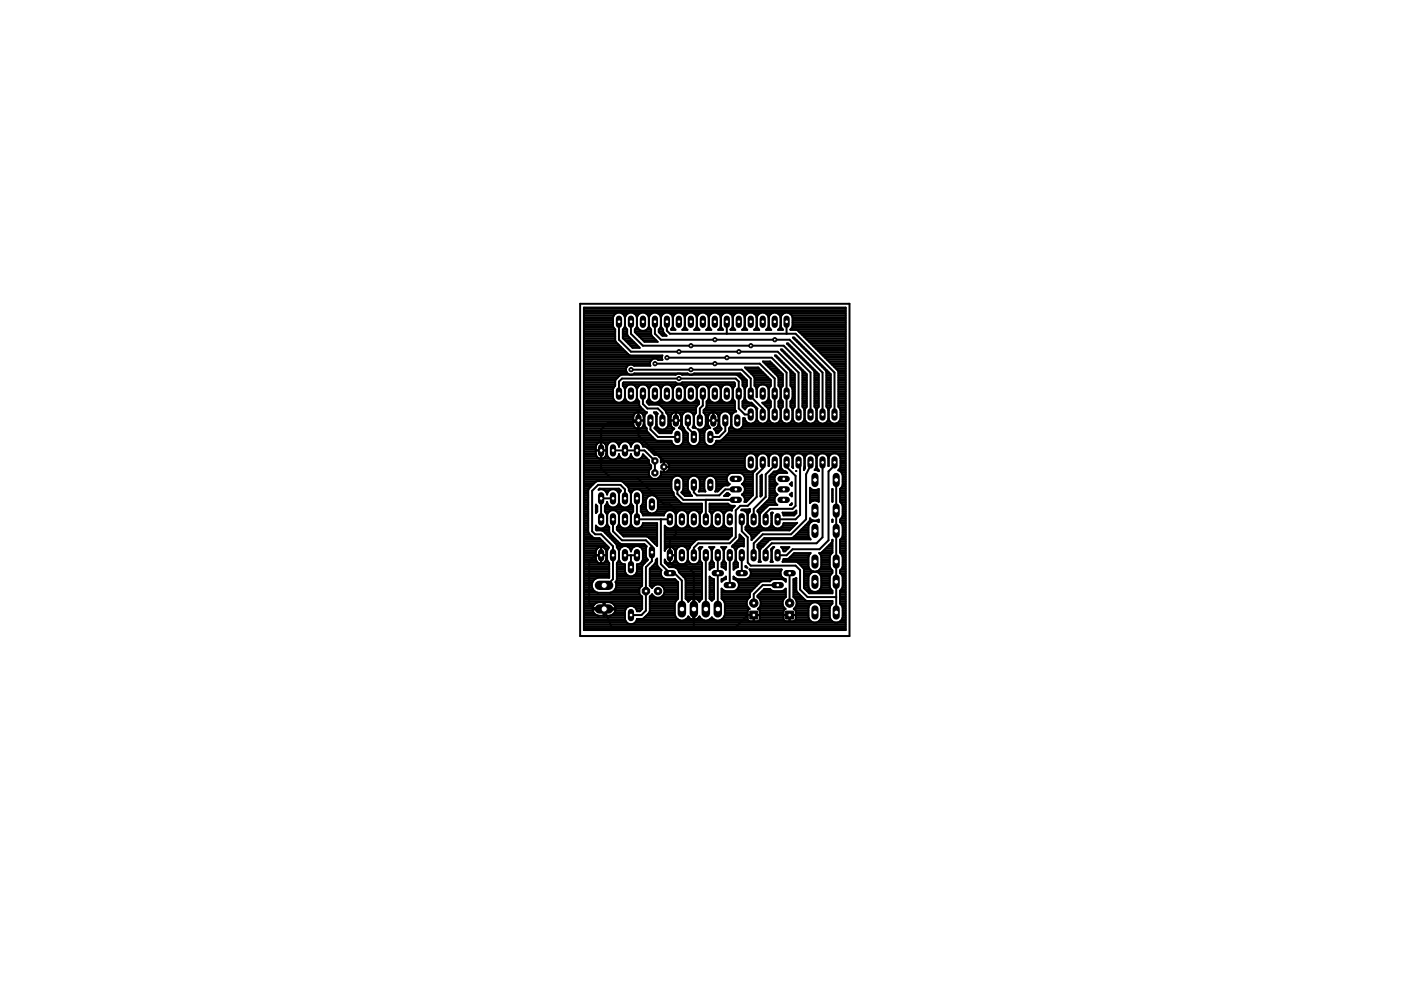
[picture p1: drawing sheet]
<svg xmlns="http://www.w3.org/2000/svg" width="297mm" height="210mm" viewBox="0 0 297 210" stroke-linecap="round" stroke-linejoin="round" font-family="sans-serif">
<g fill="none" stroke="#000" stroke-width=".42">
<path d="M123.8 75.9h16.5M123.8 65.2h55.5v68.4h-55.5zM123.8 76.6h14.1M123.8 80h7.2M123.8 79.6h7.6M123.8 79.2h9.4M123.8 78.9h9M123.8 78.5h8.9M123.8 78.1h8.9M123.8 77.7h9.1M123.8 77.4h9.6M123.8 77h14"/>
<path d="M123.8 76.2h14.4M123.8 75.5h16.6M123.8 75.1h9.4M123.8 74.7h9M123.8 74.4h8.6M123.8 74h8.3M123.8 73.6h7.9M123.8 73.3h7.5M123.8 72.9h7.1M123.8 72.5h6.8M123.8 72.1h6.6M123.8 71.8h6.6"/>
<path d="M123.8 71.4h6.6M123.8 71h6.6M123.8 70.6h6.6M123.8 70.3h6.6M123.8 69.9h6.6M123.8 69.5h6.3M123.8 69.1h6.2M123.8 68.7h6.2M123.8 68.4h6.2M123.8 68h6.2M123.8 67.6h6.2M123.8 67.3h6.2"/>
<path d="M123.8 66.9h6.4M123.8 66.5h6.7M123.8 66.1h55.5M123.8 65.8h55.5M123.8 65.4h55.5M130 69.1l.4 .7M130.4 69.8v2.4l.2 .3 2.7 2.7 .3 .2h6.8v.9h-.8a1.02 1.02 0 0 0-1.3-.1M131.2 68.2v3.8l2.6 2.6h31.1l4.4 4.4v8.9M132 66.5h1M132.1 69.8v1.9l2 2h1.5l-2.5-2.5-.1-1.4M132.1 71.4h1.2M132.1 71h.9"/>
<path d="M132.1 70.6h.9M132.1 70.3h.9M132.1 69.9h.9M132.1 71.8h1.5M132.3 66.9h.4M132.4 69.5h.3M132.5 67.3a1.3 1.3 0 0 1 1.3-1 1.3 1.3 0 0 1 1.2 1M132.5 67.3a1.3 1.3 0 0 0-1.3-1 1.3 1.3 0 0 0-1.2 1v1.8M132.5 67.3v1.8M132.5 69.1l-.4 .7M132.5 69.1l.5 .7M132.5 72.1h1.5"/>
<path d="M132.5 69.1h.1M132.5 68.7h.1M132.5 68.4h.1M132.5 68h.1M132.5 67.6h.1M132.5 67.3h.1M132.9 72.5h1.5M132.9 77.8a1.09 1.09 0 0 0 .7 1.6M133.2 72.9h1.5M133.6 73.3h1.5M133.8 68.2v2.6l2.5 2.5h29.9l5.7 5.7v8.9M133.8 78.4h23.5l1.9 1.9v3.8l2.5 2.5v1.3"/>
<path d="M134 79.4l.5-.2h11.3l.5 .2M134 73.6h1.5M134.1 77.4h3.7M134.4 79.2h9.3M134.5 66.5h1.1M134.6 69.8v.6l2.1 2.1h2.7l-1.2-1.3-.2-1.4M134.6 70.3h3.4M134.6 69.9h.9M134.8 70.6h3.2M134.9 66.9h.3M134.9 69.5h.3M135 67.3a1.3 1.3 0 0 1 1.3-1 1.3 1.3 0 0 1 1.3 1"/>
<path d="M135 67.3v1.8M135 69.1l-.4 .7M135 69.1a1.3 1.3 0 0 0 1.3 1.1 1.3 1.3 0 0 0 1.3-1.1M135 69.1h.1M135 68.7h.1M135 68.4h.1M135 68h.1M135 67.6h.1M135 67.3h.1M135.2 71h2.9M135.6 71.4h2.7M135.9 71.8h2.8"/>
<path d="M136.3 72.1h2.8M137.1 66.5h1M137.1 69.9h.9M137.4 66.9h.4M137.4 69.5h.4M137.6 67.3h.1M137.6 67.3a1.3 1.3 0 0 1 1.3-1 1.3 1.3 0 0 1 1.2 1M137.6 69.1l.4 .7M137.6 67.3v1.8M137.6 69.1h.1M137.6 68.7h.1M137.6 68.4h.1"/>
<path d="M137.6 68h.1M137.6 67.6h.1M138.3 76.2a1.03 1.03 0 0 0-.4 1.4h-3.4a1.04 1.04 0 0 0-1.6 .2M138.9 77.1h22.2l3.2 3.2v7.6M138.9 68.2v2.6l1.2 1.2h27.3l7 7v8.9M139.5 76.2h.9M139.6 66.5h1.1M139.7 69.8v.6l.8 .8h.8l-.6-.6-.1-.8M139.7 70.3h.9M139.7 69.9h.9M139.9 70.6h.9M140 66.9h.3"/>
<path d="M140 69.5h.3M140.1 67.3h.1M140.1 67.3a1.3 1.3 0 0 1 1.3-1 1.3 1.3 0 0 1 1.3 1M140.1 67.3v1.8M140.1 69.1l-.4 .7M140.1 69.1l.5 .7M140.1 69.1h.1M140.1 68.7h.1M140.1 68.4h.1M140.1 68h.1M140.1 67.6h.1M140.3 71h.8"/>
<path d="M141.4 75.8h22.2l3.2 3.2v8.9M141.4 68.2v1.9l.6 .7h26.7l8.2 8.2v8.9M142.2 66.5h1M142.3 69.9h.9M142.5 66.9h.3M142.5 69.5h.3M142.6 67.3h.1M142.7 67.3v1.8M142.7 69.1l.5 .8-1-.1zM142.7 67.3a1.3 1.3 0 0 1 1.2-1 1.3 1.3 0 0 1 1.3 1M142.7 69.1h.1M142.7 68.7h.1"/>
<path d="M142.7 68.4h.1M142.7 68h.1M142.7 67.6h.1M143.7 79.2l-.4 .3h-11.6l-.3 .1-1 1.2M144.1 79.2l.5 .3h11.5l.4 .1 .9 1.2M144.2 79.2h1.6M144.7 66.5h1M144.7 69.9h1M145 66.9h.4M145.1 69.5h.3M145.2 67.3h.1M145.2 67.3v1.8"/>
<path d="M145.2 69.1l.6 .8h-1.1zM145.2 67.3a1.3 1.3 0 0 1 1.3-1 1.3 1.3 0 0 1 1.2 1M145.2 69.1h.1M145.2 68.7h.1M145.2 68.4h.1M145.2 68h.1M145.2 67.6h.1M146.7 79.4l.5-.2h9.7l1.4 1.4v1.2l-.4 .7M147.1 79.2h9.9M147.2 66.5h1.1M147.3 69.9h.9M147.6 66.9h.3"/>
<path d="M147.6 69.5h.3M147.7 67.3h.1M147.7 67.3v1.8M147.7 69.1l.6 .8h-1.1zM147.7 67.3a1.3 1.3 0 0 1 1.3-1 1.3 1.3 0 0 1 1.3 1M147.7 69.1h.1M147.7 68.7h.1M147.7 68.4h.1M147.7 68h.1M147.7 67.6h.1M149.8 66.5h1M149.8 69.9h1"/>
<path d="M150.1 66.9h.4M150.1 69.5h.3M150.3 67.3h.1M150.3 67.3v1.8M150.3 69.1l.5 .8h-1.1zM150.3 67.3a1.3 1.3 0 0 1 1.3-1 1.3 1.3 0 0 1 1.2 1M150.3 69.1h.1M150.3 68.7h.1M150.3 68.4h.1M150.3 68h.1M150.3 67.6h.1M152.3 66.5h1"/>
<path d="M152.3 69.9h1M152.7 69.5h.3M152.7 66.9h.3M152.8 67.3h.1M152.8 67.3v1.8M152.8 69.1l-.5 .8 1-.1M152.8 67.3a1.3 1.3 0 0 1 1.3-1 1.3 1.3 0 0 1 1.3 1M152.8 69.1l.5 .7M152.8 69.1h.1M152.8 68.7h.1M152.8 68.4h.1M152.8 68h.1"/>
<path d="M152.8 67.6h.1M154.1 68.2v2.6M154.8 66.5h1.1M154.9 69.9h.9M155.2 69.5h.3M155.2 66.9h.3M155.3 67.3h.1M155.4 67.3v1.8M155.4 69.1l.5 .8-1-.1M155.4 67.3a1.3 1.3 0 0 1 1.2-1 1.3 1.3 0 0 1 1.3 1M155.4 69.1l-.5 .7M155.4 69.1h.1"/>
<path d="M155.4 68.7h.1M155.4 68.4h.1M155.4 68h.1M155.4 67.6h.1M156.5 79.6h.9M156.9 80h.8M157.4 66.5h1M157.4 69.9h1M157.7 69.5h.4M157.7 66.9h.4M157.9 67.3h.1M157.9 67.3a1.3 1.3 0 0 1 1.3-1 1.3 1.3 0 0 1 1.2 1"/>
<path d="M157.9 69.1l.5 .8h-1zM157.9 67.3v1.8M157.9 69.1h.1M157.9 68.7h.1M157.9 68.4h.1M157.9 68h.1M157.9 67.6h.1M158.2 78.1h2.7M158.5 78.5h2.8M158.9 78.9h2.8M159.3 79.2h2.8M159.7 79.6h2.7"/>
<path d="M159.9 66.5h1.1M159.9 80h2.9M160 69.9h.9M160.3 66.9h.3M160.3 69.5h.3M160.4 67.3h.1M160.4 67.3a1.3 1.3 0 0 1 1.3-1 1.3 1.3 0 0 1 1.3 1M160.4 69.1l.6 .8h-1.1zM160.4 67.3v1.8M160.4 69.1h.1M160.4 68.7h.1M160.4 68.4h.1"/>
<path d="M160.4 68h.1M160.4 67.6h.1M161.8 76.6h1.5l2.7 2.7v2.5l-.5 .7-.4-.7v-1.7l-.2-.3zM162.1 77h1.5M162.5 66.5h1M162.5 77.4h1.5M162.5 69.9h.9M162.8 66.9h.4M162.8 69.5h.3M162.9 77.7h1.5M163 67.3h.1M163 67.3a1.3 1.3 0 0 1 1.3-1 1.3 1.3 0 0 1 1.2 1"/>
<path d="M163 69.1l.5 .8h-1.1zM163 67.3v1.8M163 69.1h.1M163 68.7h.1M163 68.4h.1M163 68h.1M163 67.6h.1M163.2 78.1h1.5M163.6 78.5h1.5M164 78.9h1.5M164.4 79.2h1.5M164.4 75.5h.3"/>
<path d="M164.7 79.6h1.3M164.8 75.9h.2M165 66.5h1M165 80h1M165 69.9h1M165.2 76.2h.2M165.3 66.9h.4M165.4 69.5h.3M165.5 69.1h.1M165.5 67.3h.1M165.5 69.1l-.5 .8 1-.1M165.5 67.3a1.28 1.28 0 0 1 1.3-1 1.28 1.28 0 0 1 1.2 1v1.8"/>
<path d="M165.5 67.3v1.8M165.5 69.1l.5 .7M165.5 68.7h.1M165.5 68.4h.1M165.5 68h.1M165.5 67.6h.1M165.5 76.6h.3M165.8 74.4h.3M165.9 77h.3M166.2 74.7h.3M166.3 77.4h.2M166.6 75.1h.2"/>
<path d="M166.7 77.7h.2M166.8 68.2v2.6M166.9 72.9h.2M167 75.5h.2M167 78.1h.3M167.3 73.3h.2M167.3 75.9h.3M167.4 78.5h.3M167.5 66.5h11.8M167.6 78.8l-.1-.3-3.2-3.1h.2l4 3.9v7l-.5 .7M167.6 69.8l1.5 .3 8.5 8.4 .2 .3M167.6 78.8v3l.4 .7v1.8l-.4 .8v1.2l.4 .7"/>
<path d="M167.6 80h.9M167.6 79.6h.9M167.6 79.2h.8M167.6 78.9h.4M167.6 69.9h11.7M167.6 73.6h.3M167.7 76.2h.3M167.9 66.9h11.4M167.9 69.5h11.4M168 74h.3M168 69.1l-.4 .7M168 69.1h11.3"/>
<path d="M168 68.7h11.3M168 68.4h11.3M168 68h11.3M168 67.6h11.3M168 67.3h11.3M168.1 76.6h.2M168.3 71.8h.2M168.4 74.4h.2M168.5 77h.2M168.7 72.1h.2M168.8 74.7h.2M168.8 77.4h.3"/>
<path d="M169 72.5h.3M169.1 75.1h.3M169.2 77.7h.3M169.3 70.3h10M169.4 70.3h.1M169.4 72.9h.3M169.5 75.5h.2M169.6 78.1h.2M169.7 70.6h9.6M169.8 73.3h.2M169.9 75.9h.2M170 78.5h.2"/>
<path d="M170.1 71h9.2M170.1 78.8l-.1-.3-4.4-4.4h.2l5.2 5.2v7l-.4 .7M170.1 78.8v7.5l.5 .7M170.1 80h.9M170.1 79.6h.9M170.1 79.2h.8M170.1 78.9h.5M170.2 73.6h.2M170.2 76.2h.3M170.5 71.4h8.8M170.5 74h.3M170.6 76.6h.3"/>
<path d="M170.8 71.8h8.5M170.9 74.4h.3M171 77h.2M171.2 72.1h8.1M171.3 74.7h.2M171.4 77.4h.2M171.6 72.5h7.7M171.7 75.1h.2M171.7 77.7h.3M172 72.9h7.3M172 75.5h.3M172.1 78.1h.3"/>
<path d="M172.3 73.3h7M172.4 75.9h.3M172.5 78.5h.2M172.7 78.8l-.1-.3-5.8-5.7h.3l6.5 6.5v7l-.5 .7M172.7 78.8v7.5l.4 .7M172.7 80h.9M172.7 79.6h.9M172.7 79.2h.8M172.7 78.9h.4M172.7 73.6h6.6M172.8 76.2h.2M173.1 74h6.2"/>
<path d="M173.2 76.6h.2M173.5 74.4h5.8M173.5 77h.3M173.8 74.7h5.5M173.9 77.4h.3M174.2 75.1h5.1M174.3 77.7h.2M174.6 75.5h4.7M174.7 78.1h.2M174.9 75.9h4.4M175 78.5h.3M175.2 78.8l-.1-.3-7-6.9h.3l7.7 7.7v7l-.4 .7"/>
<path d="M175.2 78.8v7.5l.5 .7M175.2 80h.9M175.2 79.6h.9M175.2 79.2h.8M175.2 78.9h.4M175.3 76.2h4M175.7 76.6h3.6M176.1 77h3.2M176.4 77.4h2.9M176.8 77.7h2.5M177.2 78.1h2.1M177.6 78.5h1.7"/>
<path d="M177.8 78.8v7.5l.4 .7v1.8a1.3 1.3 0 0 1-1.3 1 1.3 1.3 0 0 1-1.2-1M177.8 80h1.5M177.8 79.6h1.5M177.8 79.2h1.5M177.8 78.9h1.5M123.8 87.9h10.7M123.8 99.8h13.8M123.8 86h11.8M123.8 81.1h6.6M123.8 96.1h2.5M123.8 87.5h11.1M123.8 96.5h2.6"/>
<path d="M123.8 99.5h14.1M123.8 99.1h14.2M123.8 98.7h14.2M123.8 98.3h13.9M123.8 98h13.8M123.8 97.6h13.8M123.8 97.2h3.2M123.8 96.8h2.7M123.8 95.7h2.5M123.8 95.3h2.5M123.8 95h2.5M123.8 94.6h2.5"/>
<path d="M123.8 94.2h2.7M123.8 93.9h3.1M123.8 93.1h15M123.8 92.7h14.6M123.8 92.4h14.2M123.8 92h13.9M123.8 91.6h13.5M123.8 91.2h13.3M123.8 90.8h11.1M123.8 90.5h10.7M123.8 90.1h10.5M123.8 89.7h10.5"/>
<path d="M123.8 89.3h10.5M123.8 89h10.5M123.8 88.6h10.5M123.8 88.2h10.5M123.8 87.1h12.8M123.8 86.7h12.4M123.8 86.4h12.1M123.8 85.6h11.7M123.8 85.2h6.8M123.8 84.9h6.4M123.8 84.5h6.2M123.8 84.1h6.2"/>
<path d="M123.8 83.7h6.2M123.8 83.4h6.2M123.8 83h6.2M123.8 82.6h6.2M123.8 82.2h6.3M123.8 81.9h6.6M123.8 81.5h6.6M123.8 80.7h6.6M123.8 80.4h6.8M126.3 95.5h2.2M126.3 94.6v1.6a1.1 1.1 0 0 0 1.6 1M126.3 94.6a1.12 1.12 0 0 1 1.1-.9 1.12 1.12 0 0 1 1.1 .9"/>
<path d="M127.4 96.1h.1M127.4 96.5h.1M127.4 97.2h.1M127.4 96.8h.1M127.4 95.7h.1M127.4 95.3h.1M127.4 95h.1M127.4 94.6h.1M127.4 94.2h.1M127.4 93.9h.1M127.8 97.2h1.4M127.9 93.9h1.3"/>
<path d="M128.3 96.8h.6M128.4 94.2h.5M128.5 96.5h.2M128.5 94.6v1.8l-.2 .5-.4 .3M128.5 94.6h.2M128.5 96.1h.2M128.5 95.7h.2M128.5 95.3h.2M128.5 95h.2M128.7 94.6a1.28 1.28 0 0 1 1.3-1 1.28 1.28 0 0 1 1.2 1M128.7 94.6v1.8a1.28 1.28 0 0 0 1.3 1.1 1.28 1.28 0 0 0 1.2-1.1M130 95.5h6.6l2.3 2.2v2.6"/>
<path d="M130.2 84.8a1.28 1.28 0 0 0 2.1 0M130.4 80.8v1l-.4 .7v1.8l.2 .5M130.7 97.2h1.1M130.8 93.9h.9M131.1 96.8h.3M131.1 94.2h.3M131.2 83.4v-2.5l.7-.6h24.1l.6 .6v5.7l1.3 1.3h1.3M131.2 94.6v.1M131.2 96.3v.1M131.2 94.6a1.3 1.3 0 0 1 1.3-1 1.3 1.3 0 0 1 1.3 1M131.2 94.7h.1M131.2 96.5h.1"/>
<path d="M131.2 96.4a1.3 1.3 0 0 0 1.3 1.1 1.3 1.3 0 0 0 1.3-1.1M131.2 96.3h.1M131.2 94.6h.1M131.8 85.2h1.4M132.1 81.5h23.7M132.1 81.9h.8M132.3 84.9h.4M132.4 82.2h.2M132.5 84.5h.1M132.5 82.5a1.3 1.3 0 0 1 1.3-1 1.3 1.3 0 0 1 1.2 1M132.5 82.5v1.8M132.5 84.3l.2 .5"/>
<path d="M132.5 84.3l-.2 .5M132.5 84.1h.1M132.5 83.7h.1M132.5 83.4h.1M132.5 83h.1M132.5 82.6h.1M132.7 84.8a1.28 1.28 0 0 0 2.2 0M133.3 97.2h1M133.3 93.9h1M133.6 96.8h.4M133.6 94.2h.3M133.8 96.5h.1"/>
<path d="M133.8 94.6v.1M133.8 96.3v.1M133.8 96.4a1.29 1.29 0 0 0 1.3 1.1 1.29 1.29 0 0 0 1.2-1.2l1.3 1.3v.7l.4 .4M133.8 94.6a1.3 1.3 0 0 1 1.2-1 1.3 1.3 0 0 1 1.3 1M133.8 94.7h.1M133.8 96.3h.1M133.8 94.6h.1M134.3 89.2h2.2M134.3 90.1v-1.7a1.11 1.11 0 0 1 1.1-1 1.11 1.11 0 0 1 1.1 1v1.7M134.3 90.1l.2 .5 .4 .2M134.4 85.2h1.1M134.7 81.9h.7"/>
<path d="M134.8 84.9h.5M134.9 90.8h.9M134.9 82.2h.3M135 84.5h.1M135 82.5a1.3 1.3 0 0 1 1.3-1 1.3 1.3 0 0 1 1.3 1M135 82.5v1.8M135 84.3l-.1 .5M135 84.3l.5 .8 .1 1 1.5 1.3M135 84.1h.1M135 83.7h.1M135 83.4h.1M135 83h.1"/>
<path d="M135 82.6h.1M135.4 87.9h.1M135.4 89.2l-.4 .3h-6l-1.6 1.6v8.2l1.9 1.9h5.7l5.8 5.7h1.2l1.3 1.3v5.1l-1.3 1.3v4.9M135.4 87.5h.1M135.4 87.4v4.9l5.4 5.4v2.4M135.4 90.8h.1M135.4 90.5h.1M135.4 90.1h.1M135.4 89.7h.1M135.4 89.3h.1M135.4 89h.1M135.4 88.6h.1"/>
<path d="M135.4 88.2h.1M135.8 97.2h1.4M135.8 90.8h1.3M135.8 87.5l1.4-.1-.6 .8v1.9l.5 .7v.4M135.8 93.9h6.7M136.1 96.8h.7M136.2 94.2h6.5M136.3 87.9h.5M136.3 90.5h.5M136.3 96.5h.1M136.3 83.4v2.3l1 .9h2.2l.9 1v1.6M136.3 94.6l.8 .2 1.6 1.7h19.6"/>
<path d="M136.3 94.6h43M136.5 90.1l-.3 .5-.4 .2M136.5 90.1h.2M136.5 88.2h.2M136.5 89.7h.1M136.5 89.3h.1M136.5 89h.1M136.5 88.6h.1M137.1 91.2l1.9 2.1 .3 .2M137.1 85.2h1.2M137.2 81.9h.8M137.2 95h42.1"/>
<path d="M137.4 84.9h.4M137.4 84.8l-.3 .3v.2l.5 .5h2.1l1.4 1.3 .6 1.1v1.9a1.3 1.3 0 0 1-1.3 1 1.3 1.3 0 0 1-1.2-1M137.4 85.6h10.8M137.5 82.2h.2M137.5 84.5h.1M137.6 84.3a1.29 1.29 0 0 0 1 1.1 1.29 1.29 0 0 0 1.3-.6M137.6 82.5a1.3 1.3 0 0 1 1.3-1 1.3 1.3 0 0 1 1.2 1M137.6 82.5v1.8M137.6 84.3l-.2 .5M137.6 84.1h.1M137.6 83.7h.1M137.6 83.4h.1"/>
<path d="M137.6 83h.1M137.6 82.6h.1M137.6 95.3h41.7M137.9 89.2v1.9l1.6 1.5h4.1M138 95.7h41.3M138 98.7v.6l-.4 .4v1.1l.7 .7h1.1l.7-.7v-.9l.2 .2h.9l.7-.6M138.4 96.1h40.9M138.8 90.8h.9M139 90.5h.3M139 87.9h.3M139.1 87.4l.3 .3-.2 .5M139.2 88.2v1.9"/>
<path d="M139.2 90.1h.1M139.2 89.7h.1M139.2 89.3h.1M139.2 89h.1M139.2 88.6h.1M139.2 88.2h.1M139.2 87.5l-.6-.1 .6 .8M139.2 91.2h3.4M139.4 96.5l.7 .7M139.5 85.2h1.3M139.6 91.6h2.8M139.7 81.9h.8"/>
<path d="M139.8 96.8h18.2M139.9 84.9h.5M140 86h7.9M140 82.2h.3M140.1 84.5h.1M140.1 84.3a1.29 1.29 0 0 0 1 1.1 1.29 1.29 0 0 0 1.4-.6M140.1 82.5a1.3 1.3 0 0 1 1.3-1 1.3 1.3 0 0 1 1.3 1M140.1 82.5v1.8M140.1 97.2v.8l.2-.1h.9l.7 .6v1M140.1 84.3l-.2 .5M140.1 98h.1M140.1 97.6h17.8"/>
<path d="M140.1 97.2h17.8M140.1 84.1h.1M140.1 83.7h.1M140.1 83.4h.1M140.1 83h.1M140.1 82.6h.1M140.4 86.4h7.2M140.8 99.8h.1M140.8 99h1.1M140.8 99.5h.1M140.8 99.1h.1M140.8 98.7h.1"/>
<path d="M140.8 98.3h.1M140.8 98h.1M140.8 86.7h6.8M141.1 87.1h6.5M141.2 90.8h1.7M141.3 87.5h1.5M141.3 98h16.6M141.5 99.8h17.1M141.5 87.9h.9M141.5 90.5h.9M141.7 98.3h16.2M141.7 90.1h.5"/>
<path d="M141.7 89.7h.5M141.7 89.3h.5M141.7 89h.5M141.7 88.6h.5M141.7 88.2h.5M141.9 99.5h16.2M141.9 99.1h16M141.9 98.7h16M142 85.2h1.3M142.2 89.2h2.2M142.3 81.9h.8M142.3 87.9l-.1 .5v1.5l.3 .7 .5 .3-.5 .4-.2 .5h-2.5l-1.1-1 .5-.7"/>
<path d="M142.3 87.9a1.12 1.12 0 0 1 2 0M142.5 84.9h.4M142.5 82.2h.3M142.6 84.5h.1M142.7 84.3a1.29 1.29 0 0 0 1.2 1.1 1.29 1.29 0 0 0 1.3-1.1M142.7 82.5a1.3 1.3 0 0 1 1.2-1 1.3 1.3 0 0 1 1.3 1M142.7 82.5v1.8M142.7 84.3l-.2 .5M142.7 84.1h.1M142.7 83.7h.1M142.7 83.4h.1M142.7 83h.1"/>
<path d="M142.7 82.6h.1M143.3 87.9h.1M143.3 87.4v1.8M143.3 87.5h.1M143.3 89h.1M143.3 88.6h.1M143.3 88.2h.1M143.8 87.5h1.3M144.2 90.8h.8M144.2 87.9h.5M144.2 90.5h.5M144.3 87.9l.1 .5v1.7"/>
<path d="M144.4 90.1h.2M144.4 88.2h.2M144.4 90.1l-.5 .6 .8 .6 .2 .4v1.9a1.29 1.29 0 0 1-1.3 1 1.29 1.29 0 0 1-1.3-1.1h-18.5M144.4 89.7h.2M144.4 89.3h.2M144.4 89h.2M144.4 88.6h.2M144.5 94.2h1.7M144.5 85.2h1.4M144.6 81.1h11.1l.1 .1v.6l-.4 .7M144.6 81.1a1 1 0 0 1-1.3 0h-11.1l-.1 .1v.6l.4 .7M144.7 91.2h.5"/>
<path d="M144.8 93.9h1.2M144.8 81.9h.8M144.8 91.6h.7M144.9 93.5h.9M144.9 93.1h.9M144.9 92.7h.9M144.9 92.4h.9M144.9 92h.9M145 84.9h.4M145.1 82.2h.2M145.2 84.5h.1M145.2 84.3a1.29 1.29 0 0 0 1.3 1.1 1.29 1.29 0 0 0 1.2-1.1"/>
<path d="M145.2 82.5a1.3 1.3 0 0 1 1.3-1 1.3 1.3 0 0 1 1.2 1M145.2 82.5v1.8M145.2 84.1h.1M145.2 83.7h.1M145.2 83.4h.1M145.2 83h.1M145.2 82.6h.1M145.8 89.2v1.5l1.3 1.3v.6M146.6 87.5h1M146.9 87.9h.4M146.9 90.5h.4M147.1 85.2h1.1"/>
<path d="M147.1 90.1h.1M147.1 88.2v1.9M147.1 88.2a1.3 1.3 0 0 0-1.3-1 1.3 1.3 0 0 0-1.2 1v1.9l.6 1.1M147.1 90.1l.5 .7-.7-.2zM147.1 89.7h.1M147.1 89.3h.1M147.1 89h.1M147.1 88.6h.1M147.1 88.2h.1M147.3 81.9h.8M147.5 84.9h.5M147.6 82.2h.3"/>
<path d="M147.7 84.5h.1M147.7 82.5a1.3 1.3 0 0 1 1.3-1 1.3 1.3 0 0 1 1.3 1M147.7 84.3l.5 .8v.5l-.5 .6-.1 1.3-.5 .7M147.7 82.5v1.8M147.7 84.1h.1M147.7 83.7h.1M147.7 83.4h.1M147.7 83h.1M147.7 82.6h.1M148 94.2h1.7M148.1 91.2h1.5M148.3 93.9h1.1"/>
<path d="M148.3 91.6h1.1M148.4 93.5h.9M148.4 93.1h.9M148.4 92.7h.9M148.4 92.4h.9M148.4 92h.9M149 83.4v2.6l-.6 .6v2.6M149.1 90.8h.9M149.2 87.5h1.6M149.2 87.1h6.8M149.4 86.7h6.4M149.5 87.9h.8"/>
<path d="M149.5 90.5h.8M149.6 90.1h.6M149.6 89.7h.5M149.6 89.3h.5M149.6 89h.5M149.6 88.6h.5M149.6 88.2h.6M149.7 86.4h6.1M149.8 86h6M149.8 85.6h6M149.8 85.2h1.2M149.9 81.9h.8"/>
<path d="M150.1 84.9h.4M150.1 89.2h2.3M150.2 82.2h.2M150.2 84.5h.1M150.3 84.3l-.5 .8-.1 1.3-.5 .6v.5l.4 .7v1.9a1.26 1.26 0 0 1-1.7 .9l.5 .7v1.9a1.3 1.3 0 0 1-1.3 1 1.3 1.3 0 0 1-1.3-1v-1.7l-.6-.7M150.3 84.3a1.29 1.29 0 0 0 1.3 1.1 1.29 1.29 0 0 0 1.2-1.1M150.3 82.5a1.3 1.3 0 0 1 1.3-1 1.3 1.3 0 0 1 1.2 1M150.3 82.5v1.8M150.3 84.1h.1M150.3 83.7h.1M150.3 83.4h.1M150.3 83h.1"/>
<path d="M150.3 82.6h.1M151.2 87.9h.1M151.2 87.4v1.8M151.2 87.5h.1M151.2 89h.1M151.2 88.6h.1M151.2 88.2h.1M151.5 94.2h27.8M151.6 91.2h1.2M151.7 90.8h1.3M151.7 87.5h1.3M151.7 93.9h27.6"/>
<path d="M151.8 91.6h.6M152.1 87.9h.6M152.1 90.5h.6M152.1 85.2h1.4M152.3 90.1h.2M152.3 88.2h.2M152.4 89.7h.1M152.4 89.3h.1M152.4 89h.1M152.4 88.6h.1M152.4 81.9h.8M152.6 84.9h.5"/>
<path d="M152.7 82.2h.3M152.8 84.5h.1M152.8 82.5a1.3 1.3 0 0 1 1.3-1 1.3 1.3 0 0 1 1.3 1M152.8 84.3a1.29 1.29 0 0 0 1.3 1.1 1.29 1.29 0 0 0 1.3-1.1M152.8 82.5v1.8M152.8 84.1h.1M152.8 83.7h.1M152.8 83.4h.1M152.8 83h.1M152.8 82.6h.1M153.2 93.1h26.1M153.6 92.7h25.7"/>
<path d="M153.8 89.2v2.2l-1.3 1.2h-1.9M153.9 92.4h25.4M154.3 92h25M154.5 87.5h1M154.6 91.6h24.7M154.6 91.2h24.7M154.6 90.8h1M154.7 85.2h1.1M154.9 87.9h.3M154.9 90.5h.3M155 81.9h.8M155 90.1h.1"/>
<path d="M155 88.2h.1M155 88.2a1.3 1.3 0 0 0-1.2-1 1.3 1.3 0 0 0-1.3 1v1.9l.5 .9-.8 .8h-.3l-.2-.5-.4-.4 .5-.1 .5-.5 .1-1.9a1.13 1.13 0 0 0-1.2-1 1.13 1.13 0 0 0-1.1 1v1.7l.5 .6a1.23 1.23 0 0 0-1.3 1v1.9a1.29 1.29 0 0 0 1.3 1 1.29 1.29 0 0 0 1.3-1.1h27.4M155 88.2v1.9M155 90.1l-.4 .7-.1 1-1.5 1.5-.3 .2M155 89.7h.1M155 89.3h.1M155 89h.1M155 88.6h.1M155.1 84.9h.5M155.2 82.2h.3M155.3 84.5h.1M155.4 82.5v1.8"/>
<path d="M155.4 84.3l.2 .5M155.4 84.1h.1M155.4 83.7h.1M155.4 83.4h.1M155.4 83h.1M155.4 82.6h.1M155.6 84.8l.2 .3v1.7l.1 .3M155.9 87.1l.2 .1a1.27 1.27 0 0 0-1.1 1M157.1 90.8h22.2M157.2 80.4h.9M157.4 90.5h21.9M157.4 80.8v1l.5 .7"/>
<path d="M157.4 86h1.5M157.4 81.1h.9M157.4 85.6h2.1M157.4 85.2h1.2M157.4 81.5h.9M157.4 80.7h.9M157.5 81.9h.8M157.5 86.4h.7M157.6 90.1h21.7M157.6 89.7h1.1M157.6 89.3h.6M157.6 89h.4"/>
<path d="M157.7 84.9h.4M157.7 84.8l-.3 .3v1.2l.6 .5 .5-.7 .4-.1h1M157.8 82.2h.2M157.8 84.5h.1M157.9 86.7h.1M157.9 82.5v1.8M157.9 84.3l.2 .5M157.9 84.3l-.2 .5M157.9 84.1h.1M157.9 83.7h.1M157.9 83.4h.1M157.9 83h.1"/>
<path d="M157.9 82.6h.1M158.1 99.4a1.3 1.3 0 0 0 2.2 0M158.1 84.8l.8 .6h.4l1.3 1.2-.2 .4M158.9 96.1l-.4 .2-.6 .8v1.9l.2 .4M159.4 86l.5 .1 .5 .9M159.4 96.1l.5 .2 .5 .8M159.6 89.7h1.6M159.7 99.8h.3M160 81.1h3.4M160 81.5h3.4M160 80.7h3.4M160 80.4h3.2"/>
<path d="M160 96.5h.8M160 81.9h.8M160.1 86.4h.2M160.2 89.3h.5M160.2 99.5h.2M160.3 96.8h.2M160.3 82.2h.2M160.3 86.7h.2M160.4 89h.1M160.4 99.1h.1M160.4 99l.2 .3-1 1.1v4.6l-1.4 1.4h-.4a1.21 1.21 0 0 0-.5-1.5 1.26 1.26 0 0 0 0-2.3 1.27 1.27 0 0 0 .6-1.3 1.27 1.27 0 0 0-1-1h-1.8a1.28 1.28 0 0 0-1 1 1.28 1.28 0 0 0 .6 1.3l-.4 .3-1 .2-1.1 1.1h-.6l.3-.5v-1.8a1.3 1.3 0 0 0-1.3-1 1.3 1.3 0 0 0-1.3 1v1.8l.3 .5h-1.5l.3-.5v-1.8a1.3 1.3 0 0 0-1.3-1 1.3 1.3 0 0 0-1.3 1v1.8l.8 1.4M160.4 88.8a1.3 1.3 0 0 0 1.3 1 1.3 1.3 0 0 0 1.3-1"/>
<path d="M160.4 87.9h.1M160.4 88.8a1.29 1.29 0 0 1-1.3 1 1.29 1.29 0 0 1-1.2-1.1l-.3-.1v1.5a1.3 1.3 0 0 1-1.3 1 1.3 1.3 0 0 1-1.3-1M160.4 82.5a1.3 1.3 0 0 1 1.3-1 1.3 1.3 0 0 1 1.3 1M160.4 82.5v1.7M160.4 87v1.8M160.4 97.1v1.9M160.4 82.5l-.4-.7v-1.7l-.1-.3-2-1.9h2.8l2.7 2.7v1.2l-.4 .7M160.4 84.2h.1M160.4 99l-.1 .4M160.4 87.5h.1M160.4 98.7h.1M160.4 98.3h.1"/>
<path d="M160.4 98h.1M160.4 97.6h.1M160.4 97.2h.1M160.4 88.6h.1M160.4 88.2h.1M160.4 87.1h.1M160.4 84.1h.1M160.4 83.7h.1M160.4 83.4h.1M160.4 83h.1M160.4 82.6h.1M161.5 96.1l-.5 .2-.6 .8"/>
<path d="M161.7 98v1.3l-1.3 1.3v4.7l-1.9 2h-1.5l-1 .9v5.7l-1.3 1.3h-6.6l-1 .9v1.6M161.8 85.6h1.6M162 96.1l.4 .2 .6 .8M162.2 89.7h1.6M162.2 86h1.2M162.3 85.2h1.1M162.6 96.5h.8M162.6 81.9h.8M162.6 86.4h.7M162.7 89.3h.6M162.8 84.9h.4M162.9 96.8h.2"/>
<path d="M162.9 82.2h.2M162.9 86.7h.2M162.9 89h.1M162.9 84.5h.1M163 87.9h.1M163 84.3a1.29 1.29 0 0 1-1.4 1.1l1.2 1.1 .2 .5M163 82.5v1.8M163 87v1.8M163 97.1v1.7M163 88.8a1.3 1.3 0 0 0 1.3 1 1.3 1.3 0 0 0 1.2-1M163 84.3l.4 .8v1.2l-.4 .7M163 87.5h.1"/>
<path d="M163 98.8h.1M163 98.7h.1M163 98.3h.1M163 98h.1M163 97.6h.1M163 97.2h.1M163 88.6h.1M163 88.2h.1M163 87.1h.1M163 84.1h.1M163 83.7h.1M163 83.4h.1"/>
<path d="M163 83h.1M163 82.6h.1M164 96.1l-.5 .2-.5 .8M164.3 98v.7l-2 1.9v4.7l-2.5 2.6v2.2M164.5 96.1l.5 .2 .5 .8M164.7 89.7h1.6M164.8 99.8h1.4M165.1 86h.9M165.1 81.1h.9M165.1 85.6h.9M165.1 85.2h.9M165.1 81.5h.9"/>
<path d="M165.1 80.7h.9M165.1 80.4h.9M165.1 96.5h.8M165.1 81.9h.8M165.2 86.4h.7M165.2 89.3h.6M165.3 99.5h.4M165.3 84.9h.4M165.4 96.8h.2M165.4 82.2h.2M165.4 86.7h.2M165.4 89h.2"/>
<path d="M165.5 99.1h.1M165.5 84.5h.1M165.5 87.9h.1M165.5 99a1.26 1.26 0 0 1-1.4 1l-.9 .9v4.6l-.2 .3-2.4 2.4v.3M165.5 99a1.25 1.25 0 0 0 1.1 1l.3 .3h-1.7a1.28 1.28 0 0 0-1 1 1.28 1.28 0 0 0 .6 1.3 1.27 1.27 0 0 0 0 2.3 1.29 1.29 0 0 0 0 2.2M165.5 84.3l.5 .8v1.2l-.5 .7M165.5 88.8a1.28 1.28 0 0 0 1.3 1 1.28 1.28 0 0 0 1.2-1M165.5 82.5v1.8M165.5 87v1.8M165.5 97.1v1.9M165.5 84.3l-.4 .8v1.2l.4 .7M165.5 87.5h.1"/>
<path d="M165.5 98.7h.1M165.5 98.3h.1M165.5 98h.1M165.5 97.6h.1M165.5 97.2h.1M165.5 88.6h.1M165.5 88.2h.1M165.5 87.1h.1M165.5 84.1h.1M165.5 83.7h.1M165.5 83.4h.1M165.5 83h.1"/>
<path d="M165.5 82.6h.1M166.5 96.1l-.4 .2-.6 .8M166.8 98v1l1.9 1.9v6.4l-.7 .6h-4.7l-1 .9v1.3M167 96.1l.5 .2 .5 .8M167.3 89.7h1.5M167.6 86h.9M167.6 81.1h.9M167.6 85.6h.9M167.6 85.2h.9M167.6 81.5h.9M167.6 80.7h.9M167.6 80.4h.9"/>
<path d="M167.7 96.5h.7M167.7 81.9h.8M167.7 86.4h.7M167.8 89.3h.5M167.8 84.9h.7M167.9 96.8h.3M167.9 82.2h.6M168 86.7h.1M168 89h.1M168 84.5h.5M168 99.1h.1M168 87.9h.1"/>
<path d="M168 99l.2 .2-.2-.1M168 88.8a1.3 1.3 0 0 0 1.3 1 1.3 1.3 0 0 0 1.3-1M168 87v1.8M168 97.1v1.9M168 87.5h.1M168 99v.1M168 98.7h.1M168 98.3h.1M168 98h.1M168 97.6h.1M168 97.2h.1M168 88.6h.1"/>
<path d="M168 88.2h.1M168 87.1h.1M168 84.1h.5M168 83.7h.5M168 83.4h.5M168 83h.5M168 82.6h.5M168.8 99.9h.1M169.1 96.1l-.5 .2-.6 .8M169.3 98l.3 .7v10.5l-.9 .9h-3.8M169.6 96.1l.4 .2 .6 .8M169.8 89.7h1.6"/>
<path d="M170.1 86h.9M170.1 81.1h.9M170.1 85.6h.9M170.1 85.2h.9M170.1 84.9h.9M170.1 84.5h.9M170.1 84.1h.9M170.1 83.7h.9M170.1 83.4h.9M170.1 83h.9M170.1 82.6h.9M170.1 82.2h.9"/>
<path d="M170.1 81.9h.9M170.1 81.5h.9M170.1 80.7h.9M170.1 80.4h.9M170.2 96.5h.8M170.2 86.4h.7M170.3 89.3h.6M170.5 99.5h.1M170.5 96.8h.2M170.5 86.7h.2M170.5 89h.2M170.5 99.1h.1"/>
<path d="M170.6 87.9h.1M170.6 88.8a1.3 1.3 0 0 0 1.3 1 1.3 1.3 0 0 0 1.2-1M170.6 99l.1 .2-.2 .5zM170.6 87v1.8M170.6 97.1v1.9M170.6 87.5h.1M170.6 98.7h.1M170.6 98.3h.1M170.6 98h.1M170.6 97.6h.1M170.6 97.2h.1M170.6 88.6h.1"/>
<path d="M170.6 88.2h.1M170.6 87.1h.1M171.6 96.1l-.5 .2-.5 .8M171.9 98v.7l-1 1.9v9.5l-3.2 3.2h-6l-1.9 1.9v2.5M172.1 96.1l.5 .2 .5 .8M172.3 89.7h1.6M172.7 86h.9M172.7 81.1h.9M172.7 85.6h.9M172.7 85.2h.9M172.7 84.9h.9M172.7 84.5h.9"/>
<path d="M172.7 84.1h.9M172.7 83.7h.9M172.7 83.4h.9M172.7 83h.9M172.7 82.6h.9M172.7 82.2h.9M172.7 81.9h.9M172.7 81.5h.9M172.7 80.7h.9M172.7 80.4h.9M172.7 96.5h.8M172.8 86.4h.7"/>
<path d="M172.8 89.3h.6M172.9 99.5h.5M173 96.8h.2M173 86.7h.2M173.1 89h.1M173.1 99.1h.1M173.1 88.8a1.3 1.3 0 0 0 1.3 1 1.3 1.3 0 0 0 1.3-1M173.1 87.9h.1M173.1 99l.5 .9M173.1 87v1.8M173.1 97.1v1.9M173.1 87.5h.1"/>
<path d="M173.1 99l-.4 .7 .9 .2M173.1 98.7h.1M173.1 98.3h.1M173.1 98h.1M173.1 97.6h.1M173.1 97.2h.1M173.1 88.6h.1M173.1 88.2h.1M173.1 87.1h.1M173.5 99.8h.1M174.1 96.1l-.8 .6-.2 .4M174.4 98v15.9l-1.3 1.3h-9.5l-1.3 1.3v1.2"/>
<path d="M174.6 96.1l.5 .2 .6 .8M174.9 89.7h1.6M175.2 86h.9M175.2 81.1h.9M175.2 85.6h.9M175.2 85.2h.9M175.2 84.9h.9M175.2 84.5h.9M175.2 84.1h.9M175.2 83.7h.9M175.2 83.4h.9M175.2 83h.9"/>
<path d="M175.2 82.6h.9M175.2 82.2h.9M175.2 81.9h.9M175.2 81.5h.9M175.2 80.7h.9M175.2 80.4h.9M175.3 96.5h.8M175.3 86.4h.7M175.4 89.3h.5M175.6 96.8h.2M175.6 86.7h.2M175.6 89h.1"/>
<path d="M175.7 87.9h.1M175.7 87v1.8M175.7 97.1v1.7M175.7 87.5h.1M175.7 98.8h.1M175.7 98.7h.1M175.7 98.3h.1M175.7 98h.1M175.7 97.6h.1M175.7 97.2h.1M175.7 88.6h.1M175.7 88.2h.1"/>
<path d="M175.7 87.1h.1M176.7 96.1l-.8 .6-.2 .4M176.9 98v.7l-1.2 1.2v14.7l-1.9 1.9h-5.8l-1.2 1.2h-1.9M177.2 96.1l.5 .2 .5 .8v1.9l-.2 .4M177.4 89.7h1.9M177.8 86h1.5M177.8 81.1h1.5M177.8 85.6h1.5M177.8 85.2h1.5M177.8 84.9h1.5M177.8 84.5h1.5M177.8 84.1h1.5"/>
<path d="M177.8 83.7h1.5M177.8 83.4h1.5M177.8 83h1.5M177.8 82.6h1.5M177.8 82.2h1.5M177.8 81.9h1.5M177.8 81.5h1.5M177.8 80.7h1.5M177.8 80.4h1.5M177.8 96.5h1.5M177.9 86.4h1.4M177.9 89.3h1.4"/>
<path d="M178 99.5h1.3M178 99.4l-.3 .3 .8 .5 .2 .5v2.1l-.6 .9v2.7l.6 .8v2.1l-.6 .9v.5l.4 .3M178 99.8h1.3M178.1 96.8h1.2M178.1 86.7h1.2M178.1 89h1.2M178.2 99.1h1.1M178.2 87.9h1.1M178.2 87.5h1.1M178.2 98.7h1.1M178.2 98.3h1.1M178.2 98h1.1"/>
<path d="M178.2 97.6h1.1M178.2 97.2h1.1M178.2 88.6h1.1M178.2 88.2h1.1M178.2 87.1h1.1M123.8 114.1h2.1M123.8 106.2h.9M123.8 108.1h.9M123.8 119.7h5.4M123.8 119.3h3M123.8 118.9h2.7M123.8 118.6h2.5"/>
<path d="M123.8 118.2h2.5M123.8 117.8h2.5M123.8 117.4h2.5M123.8 117.1h2.5M123.8 116.7h2.6M123.8 116.3h2.8M123.8 115.9h5.1M123.8 115.6h4.8M123.8 115.2h4.4M123.8 114.8h4M123.8 114.4h3.6M123.8 113.7h1.6"/>
<path d="M123.8 113.3h1.3M123.8 112.9h1M123.8 112.6h.9M123.8 112.2h.9M123.8 111.8h.9M123.8 111.4h.9M123.8 111.1h.9M123.8 110.7h.9M123.8 110.3h.9M123.8 109.9h.9M123.8 109.6h.9M123.8 109.2h.9"/>
<path d="M123.8 108.8h.9M123.8 108.5h.9M123.8 107.7h.9M123.8 107.3h.9M123.8 107h.9M123.8 106.6h.9M123.8 105.8h.9M123.8 105.5h.9M123.8 105.1h.9M123.8 104.7h.9M123.8 104.3h.9M123.8 103.9h.9"/>
<path d="M123.8 103.6h1.1M123.8 103.2h1.4M123.8 102.8h1.8M123.8 102.4h2.2M123.8 102.1h2.6M123.8 101.7h18.6M123.8 101.3h14.3M123.8 101h14M123.8 100.6h13.8M123.8 100.2h13.8M126.3 107h.1M126.3 107v1.8l.3-.3"/>
<path d="M126.3 108.1h.3M126.3 112.2h2.9M126.3 111.8h.4M126.3 108.5h.3M126.3 107.7h.3M126.3 107.3h.3M126.4 107l.2 .3v1.2M126.5 119l-.2-.5v-1.5a1.12 1.12 0 0 1 1.1-1.1 1.12 1.12 0 0 1 1.1 1.1v1.5l-.1 .5M126.5 119a1.14 1.14 0 0 0 1.9 0M127.4 116v3.5M127.4 119.3h.1M127.4 118.9h.1"/>
<path d="M127.4 118.6h.1M127.4 118.2h.1M127.4 117.8h.1M127.4 117.4h.1M127.4 117.1h.1M127.4 116.7h.1M127.4 116.3h.1M127.8 112.6h1.4M128.1 119.3h1M128.2 111.8a1.29 1.29 0 0 1-1.9-.4v.9l.2 .2 1.4 .1 2.8 2.8 .1 .7 .4 .7M128.2 103.9l-.5-.2-.8 .1 .2-.2h4.1l.5 .5-.5 .7M128.2 103.9l.5 .9"/>
<path d="M128.2 111.8h1M128.2 103.9h1M128.2 108.1h6M128.2 108.5l.5 .7M128.2 112.9h1M128.2 108.5h1M128.2 107.7h6M128.2 107.3h1M128.3 116.3h.6M128.4 118.9h.4M128.5 116.7h.3M128.5 111.4h.4"/>
<path d="M128.5 104.3h.4M128.5 117.7h-2.3l-1.3 1.3v8.9l1.3 1.2h1.8M128.5 118.6h.2M128.5 118.2h.2M128.5 117.8h.2M128.5 117.4h.2M128.5 117.1h.2M128.5 108.8h.4M128.5 107h.4M128.6 113.3h.9M128.7 111.1h.1M128.7 106.6h.1"/>
<path d="M128.7 104.7h.1M128.7 109.2a1.28 1.28 0 0 1 1.3-1 1.28 1.28 0 0 1 1.2 1M128.7 111l.5 .7 .1 1.4 2.1 2.1 .3 .2h4.9l.5 .4-.2 .4v1.8l.5 .7-1.3 1.4v4.1M128.7 104.8h.1M128.7 109.2v1.8M128.7 106.6a1.28 1.28 0 0 0 1.3 1 1.28 1.28 0 0 0 1.2-1M128.7 106.6l-.5 .7v1.2M128.7 111l-.5 .8M128.7 110.7h.1M128.7 110.3h.1M128.7 109.9h.1M128.7 109.6h.1"/>
<path d="M128.7 109.2h.1M128.7 106.5v.1M128.9 104.3a1.28 1.28 0 0 1 1.3-.6 1.28 1.28 0 0 1 1 1.1M128.9 104.3l-.2 .5M129 113.7h.9M129.4 114.1h.8M129.8 114.4h.8M130 110.1v2.5l1.9 2h5l1.3 1.2v3.2l-1.3 1.2v9.3l-.9 .9h-2.2M130 105.7h-2.6v4.4M130.1 114.8h.9M130.5 115.2h.9M130.7 103.9h.9"/>
<path d="M130.7 115.6h6.1M130.8 108.5h.9M130.8 107.3h.9M130.8 119.7h1.7M130.8 115.9h1.1M130.8 112.2h8.5M130.8 111.8h1M130.8 119.3h.8M131 116.3h.5M131 112.6h8.3M131.1 111.4h.3M131.1 104.3h.3"/>
<path d="M131.1 108.8h.3M131.1 107h.3M131.1 118.9h.3M131.2 116.7h.1M131.2 111.1h.1M131.2 104.8v1.8M131.2 109.2v1.8M131.2 116.8v1.8M131.2 111l-.4 .7v.6l1.4 1.4h4.9l.3 .2 1.9 1.8v-4.8h-3a1.28 1.28 0 0 1-2 .9M131.2 106.2h.1M131.2 116.8a1.3 1.3 0 0 1 1.3-1 1.3 1.3 0 0 1 1.3 1M131.2 118.6a1.23 1.23 0 0 0 1.3 1.1v1.5"/>
<path d="M131.2 109.2a1.3 1.3 0 0 1 1.3-1 1.3 1.3 0 0 1 1.3 1M131.2 118.6l-.4 .8v3.6l-.3 .4a1.58 1.58 0 0 1-1.1 2.3M131.2 111l.6 .8M131.2 106.6a1.3 1.3 0 0 0 1.3 1 1.3 1.3 0 0 0 1.3-1M131.2 118.6h.1M131.2 118.2h.1M131.2 117.8h.1M131.2 117.4h.1M131.2 117.1h.1M131.2 110.7h.1M131.2 110.3h.1M131.2 109.9h.1"/>
<path d="M131.2 109.6h.1M131.2 109.2h.1M131.2 106.6h.1M131.2 105.8h.1M131.2 105.5h.1M131.2 105.1h.1M131.2 104.7h.1M131.4 112.9h7.9M131.8 113.3h7.5M131.9 102.1h10.4M132.2 113.7h7.1M132.4 102.4h9.9"/>
<path d="M132.5 105.7v-1.9l-.9-1h-4.8l-1.3 1.3v8.5l.7 .7h1.2l2.6 2.5v7l-1.3 1.3h-.6M132.5 117.7h2.5M132.7 102.8h9.6M133.1 115.9h1.4M133.1 103.2h9.2M133.2 111.8h1.1M133.3 108.5h.9M133.3 107.3h.9M133.3 103.6l-1.3-1.5-.3-.1h-5.1l-.3 .1-1.6 1.8v8.9l1 1.2 1.4 .1 2 2-.4 .7v1.8l.5 .8v3l-2.4 .1a1.63 1.63 0 0 0-1.4 1.6 1.63 1.63 0 0 0 1.4 1.6M133.3 103.6v.4l.5 .8M133.3 103.9h1M133.3 103.6h9"/>
<path d="M133.6 116.3h.4M133.6 111.4h.4M133.6 104.3h.4M133.6 108.8h.3M133.6 107h.3M133.7 116.7h.1M133.8 111.1h.1M133.8 104.8v1.8M133.8 109.2v1.8M133.8 116.8v.1M133.8 117.7v2.5M133.8 116.8a1.3 1.3 0 0 1 1.2-1 1.3 1.3 0 0 1 1.3 1v1.8a1.23 1.23 0 0 1-1.3 1.1v1.5"/>
<path d="M133.8 116.9h.1M133.8 106.2h.1M133.8 111a1.29 1.29 0 0 1-2 .8M133.8 106.6l.4 .7v1.2M133.8 111l.5 .8M133.8 110.7h.1M133.8 110.3h.1M133.8 109.9h.1M133.8 109.6h.1M133.8 109.2h.1M133.8 106.6h.1M133.8 105.8h.1"/>
<path d="M133.8 105.5h.1M133.8 105.1h.1M133.8 104.7h.1M134.2 108.5l-.4 .7M134.3 103.9a1.3 1.3 0 0 1 2 .9v1.8M134.3 103.9l-.5 .9M135 105.7v4.4h7M135 119.7h1.4M135.7 115.9h1.4M135.8 111.8h3.5M135.8 103.9h6.7M135.9 108.1h1.2"/>
<path d="M135.9 108.5l.4 .7M135.9 108.5h1.4M135.9 107.7h1M135.9 107.3h1M135.9 119.3h.9M136.1 116.3h.8M136.1 111.4h3.2M136.1 104.3h6.6M136.2 108.8h1.7M136.2 107h.7M136.2 118.9h.9M136.3 116.7h.6"/>
<path d="M136.3 111.1h3M136.3 104.7h6.5M136.3 109.2h4.5M136.3 106.2h.6M136.3 106.6l-.4 .7v1.2M136.3 118.6h.9M136.3 118.2h.7M136.3 117.8h.6M136.3 117.4h.6M136.3 117.1h.6M136.3 106.6h.6M136.3 105.8h.7"/>
<path d="M136.3 105.5h.9M136.3 105.1h1.5M137.5 105.2a1.3 1.3 0 0 1 2 .8v1.8a1.3 1.3 0 0 1-1.3 1.1 1.3 1.3 0 0 1-1.3-1.1v-1.8zM137.6 114.1h1.7M138 114.4h1.3M138.4 114.8h.9M138.6 108.8h2.3M138.7 105.1h4.2M138.7 119.7h.6M138.7 115.2h.6M139 119.3h.3M139 118.9h.3"/>
<path d="M139.1 115.6h.2M139.2 108.5h2M139.2 105.5h4M139.2 118.6h.1M139.4 108.1h9.4M139.4 105.8h4.2M139.5 106.2h4.5M139.5 107.7h9.3M139.5 107.3h9.3M139.5 107h9.3M139.5 106.6h4.8M139.6 101.3h3"/>
<path d="M140 101h3.2M140.1 110.1v9.5l1.9 1.9h1l1.6 1.6v6M140.1 100.6h14.4M140.1 100.2h19.6M140.8 109.2a1.3 1.3 0 0 1 1.2-1 1.3 1.3 0 0 1 1.3 1M140.9 114.1h13.8M140.9 118.9h.2M140.9 116.7h.1M140.9 116.3h.3M140.9 115.9h3.1M140.9 115.6h5.6M140.9 115.2h6"/>
<path d="M140.9 114.8h6.4M140.9 114.4h6.8M140.9 113.7h14.2M140.9 113.3h14.3M140.9 112.9h14.3M140.9 112.6h14.3M140.9 112.2h14.3M140.9 111.8h.4M141 119.3h.4M141.3 111.8l-.4-.3v5.3a1.12 1.12 0 0 1 1.2-.8 1.12 1.12 0 0 1 1.1 1v1.5l-.2 .5M141.3 119.7h7.5M141.4 119.3l-.5-.7v.7l1 .9h1l.9 .6"/>
<path d="M141.4 119.3l.5 .2 .7-.2M142 119.3l.7 .6h2.8l1.6 1.6v11.4M142 119.3h.1M142 118.9h.1M142 118.6h.1M142 118.2h.1M142 117.8h.1M142 117.4h.1M142 117.1h.1M142 116.7h.1M142 116.3h.1M142.6 119.3h1.1"/>
<path d="M142.8 111.8h1M142.8 108.5h1M142.9 116.3h.6M143 119l-.4 .3M143 118.9h.4M143.1 116.7h.2M143.1 118.6h.2M143.1 111.4h.4M143.2 117.7l-1.2 .1M143.2 118.2h.1M143.2 117.8h.1M143.2 117.4h.1"/>
<path d="M143.2 117.1h.1M143.2 108.8h.2M143.3 111.1h.1M143.3 111a1.29 1.29 0 0 0 2 .8M143.3 109.2a1.3 1.3 0 0 1 1.3-1 1.3 1.3 0 0 1 1.2 1M143.3 111a1.29 1.29 0 0 1-2 .8M143.3 110.7h.1M143.3 110.3h.1M143.3 109.9h.1M143.3 109.6h.1M143.3 109.2h.1M143.6 102.8v1.9l1.3 1.3h11.1"/>
<path d="M144.1 101h2.6M144.5 104.3h1.7M144.6 101.3h1.5M144.8 104.7h1.5M144.8 103.9h1.1M144.8 101.7h1.1M144.9 103.6h.9M144.9 103.2h.9M144.9 102.8h.9M144.9 102.4h.9M144.9 102.1h.9M145.1 105.1h1.5"/>
<path d="M145.2 115.9h1.1M145.3 111.8h1.1M145.4 108.5h.9M145.4 119.3h.8M145.6 116.3h.4M145.6 111.4h.4M145.7 108.8h.3M145.7 118.9h.3M145.8 116.7h.1M145.8 111.1h.1M145.8 109.2v1.8M145.8 116.8v1.8"/>
<path d="M145.8 116.8a1.3 1.3 0 0 0-1.2-1 1.3 1.3 0 0 0-1.3 1v1.8a1.3 1.3 0 0 0 1.3 1.1 1.3 1.3 0 0 0 1.2-1.1M145.8 111a1.29 1.29 0 0 0 2 .8M145.8 118.6a1.3 1.3 0 0 0 1.3 1.1 1.3 1.3 0 0 0 1.3-1.1M145.8 109.2a1.3 1.3 0 0 1 1.3-1 1.3 1.3 0 0 1 1.3 1M145.8 111l-.5 .8M145.8 118.6h.1M145.8 118.2h.1M145.8 117.8h.1M145.8 117.4h.1M145.8 117.1h.1M145.8 110.7h.1M145.8 110.3h.1"/>
<path d="M145.8 109.9h.1M145.8 109.6h.1M145.8 109.2h.1M146.6 105.1l.1 .1h-1.5l-.7-.8 .4-.7v-1.8a1.3 1.3 0 0 0-1.3-1 1.3 1.3 0 0 0-1.3 1v1.8l.5 .8 .1 .7 1.8 1.6h4.1v1.7M147.1 102.8v1.6l.6 .6h4.8l1.3-1.2h2.2M147.6 101h2.5M147.8 111.8h1.1M147.9 108.5h.9M148 119.3h.8M148.1 101.3h1.5M148.1 116.3l.3-.3h.5l-.5 .8M148.1 116.3l.3 .5"/>
<path d="M148.1 116.3h.5M148.2 111.4h.3M148.2 108.8h.3M148.3 118.9h.2M148.3 103.9h1.1M148.3 101.7h1.1M148.3 116.7h.1M148.4 111.1h.1M148.4 109.2v1.8M148.4 116.8v1.8M148.4 111a1.29 1.29 0 0 0 2 .8M148.4 111l-.6 .8"/>
<path d="M148.4 118.6l.4 .8v7.5l-.5 .6M148.4 118.6h.1M148.4 118.2h.1M148.4 117.8h.1M148.4 117.4h.1M148.4 117.1h.1M148.4 110.7h.1M148.4 110.3h.1M148.4 109.9h.1M148.4 109.6h.1M148.4 109.2h.1M148.4 103.6h.9"/>
<path d="M148.4 103.2h.9M148.4 102.8h.9M148.4 102.4h.9M148.4 102.1h.9M148.8 108.5l-.4 .7M149.6 117.7h.1M149.6 106v4.1M149.6 117.7v11.4M149.6 117.7l.1 .1M150.4 116h1l-.5 .8zM150.4 111.8h1M150.5 108.5v-1.7h3.8l.8 .5h.7l-.5 .4-.1 .6a1.24 1.24 0 0 0-1.7 .9"/>
<path d="M150.5 108.1h4.7M150.5 108.5l.4 .7M150.5 119.7h.9M150.5 108.5h.9M150.5 107.7h4.8M150.5 107.3h5.2M150.5 107h4M150.5 119.3h.8M150.7 116.3h.4M150.7 111.4h.4M150.7 108.8h.4M150.8 118.9h.2"/>
<path d="M150.9 116.7h.1M150.9 111.1h.1M150.9 118.6l.5 .8v.8l-.9 .6v-1.4zM150.9 111l-.5 .8M150.9 109.2v1.8M150.9 116.8v1.8M150.9 109.2a1.3 1.3 0 0 1 1.3-1 1.3 1.3 0 0 1 1.3 1M150.9 111a1.29 1.29 0 0 0 2 .8M150.9 118.6h.1M150.9 118.2h.1M150.9 117.8h.1M150.9 117.4h.1"/>
<path d="M150.9 117.1h.1M150.9 110.7h.1M150.9 110.3h.1M150.9 109.9h.1M150.9 109.6h.1M150.9 109.2h.1M151 101h3.2M151.6 101.3h2.5M151.8 103.9h.6M151.8 101.7h2.3M151.9 103.6h.9M151.9 103.2h1.3"/>
<path d="M151.9 102.8h2.6M151.9 102.4h2.6M151.9 102.1h2.3M152.2 117.7v11.4M152.9 116h1.1l-.5 .8zM152.9 111.8h1.1M153 108.5h.9M153 119.7h.9M153.1 119.3h.8M153.2 116.3h.5M153.3 111.4h.3M153.3 108.8h.3"/>
<path d="M153.3 118.9h.3M153.4 116.7h.1M153.4 111.1h.1M153.5 111a1.25 1.25 0 0 0 1.7 1v1.6l-.8 .8h-6.5l-1.5 1.3-.6 1.1M153.5 118.6l.4 .8v1.4l-.3-.3-.6-.3v-.8zM153.5 109.2v1.8M153.5 116.8v1.8M153.5 111l-.6 .8M153.5 118.6h.1M153.5 118.2h.1M153.5 117.8h.1M153.5 117.4h.1"/>
<path d="M153.5 117.1h.1M153.5 110.7h.1M153.5 110.3h.1M153.5 109.9h.1M153.5 109.6h.1M153.5 109.2h.1M153.5 105.2l.6-.6 .6 .3-.4 .3zM153.6 105.1h.8M154 104.7h.5M154.7 117.8v6.3M155.2 115.9l.6 .4 .2 .5M155.2 115.9h.1"/>
<path d="M155.3 115.9h1.4M155.4 115.6v.1M155.4 115.6l-.2 .3M155.5 115.6h2.2M155.5 107.5h.1M155.5 119.7h.9M155.6 119.3h.8M155.8 116.3h.4M155.9 118.9h.2M155.9 115.2h1.8M155.9 116.7h.1M156 116.8v1.8"/>
<path d="M156 118.6l.4 .8v.8l-.9 .6v-1.4zM156 118.6h.1M156 118.2h.1M156 117.8h.1M156 117.4h.1M156 117.1h.1M156.2 114.8h1.5M156.6 114.4h1.1M156.8 114.1h.7M156.8 114.1v-.8l.9 1v1.6a1.24 1.24 0 0 0-1.7 .9M156.8 114.1l-1.4 1.5M156.8 113.7h.4"/>
<path d="M157.3 110.1v2.5l1.2 1.3v5.4l.7 .6h9.5l.9 1v4.1l1.6 1.6h6.1M157.3 117.7v3.8M157.5 104.7h2.1M157.5 100.6h2.1M157.5 102.8h2.1M157.5 102.4h2.1M157.5 105.1h2.1M157.8 104.3h1.8M157.8 103.2h1.8M157.8 102.1h1.8M157.8 101h1.8M157.8 105.5h1.4"/>
<path d="M157.9 106.2h.5M157.9 105.8h.9M157.9 103.9h1.7M157.9 103.6h1.7M157.9 101.7h1.7M157.9 101.3h1.7M158.1 108.5h.9M158.1 120l.4 .4-.4-.2zM158.1 112.2h9.6M158.1 111.8h.9M158.3 112.6h3M158.3 111.4h.4"/>
<path d="M158.4 108.8h.3M158.5 111.1h.1M158.5 109.2v1.8M158.5 111l-.4 .7v.6l1.1 1.2 .1 1 1.9-1.9 .3-.1h5.9l1.6-1.7-2.9 .2M158.5 111l.6 .8M158.5 110.7h.1M158.5 110.3h.1M158.5 109.9h.1M158.5 109.6h.1M158.5 109.2h.1M158.7 108.1l.3-.2v.6M158.7 112.9h2.2"/>
<path d="M159 108.1h-1.7l-.1 .1a1.24 1.24 0 0 1 1.3 1M159 108.5l-.5 .7M159.1 113.3h1.4M159.3 113.7h.8M159.3 114.1h.5M159.3 114.4h.1M159.8 110.1h.1M159.8 117.7h.1M160.5 111.8h1.1M160.6 108.5l.5 .7M160.6 115.9h1.1M160.6 115.6h1.5"/>
<path d="M160.6 108.5h.9M160.8 108.1h1.1M160.8 119.1h.5M160.8 116.3h.5M160.9 119.1h-.1M160.9 111.4h.3M160.9 108.8h.3M161 118.9h.2M161 115.2h1.5M161 116.7h.1M161 111.1h.1M161.1 109.2v1.8"/>
<path d="M161.1 116.8v1.8M161.1 118.6l-.2 .5M161.1 118.6l.2 .5M161.1 111a1.29 1.29 0 0 1-2 .8M161.1 111l.5 .8M161.1 118.6h.1M161.1 118.2h.1M161.1 117.8h.1M161.1 117.4h.1M161.1 117.1h.1M161.1 110.7h.1M161.1 110.3h.1"/>
<path d="M161.1 109.9h.1M161.1 109.6h.1M161.1 109.2h.1M161.1 107.7h1.2M161.2 100.9l.3-.3v4.4l-.3 .3zM161.2 105.1h.3M161.2 104.7h.3M161.2 104.3h.3M161.2 103.9h.3M161.2 103.6h.3M161.2 103.2h.3M161.2 102.8h.3"/>
<path d="M161.2 102.4h.3M161.2 102.1h.3M161.2 101.7h.3M161.2 101.3h.3M161.2 101h.3M161.3 119.1h.1M161.3 114.8h1.5M161.5 107.3h1.2M161.6 111.8l.5 .2 .9-.2M161.7 114.4h1.6M161.9 107h2.8M162.3 106.6h2.1"/>
<path d="M162.6 106.2h1.6M163 105.8h1.2M163.1 111.8h1M163.2 105.5h1.1M163.2 105.1h1.4M163.2 104.7h1.4M163.2 104.3h1.2M163.2 103.9h1M163.2 103.6h1M163.2 103.2h1.1M163.2 102.8h1.4M163.2 102.4h1.4"/>
<path d="M163.2 102.1h1.1M163.2 101.7h1M163.2 101.3h1M163.2 101h1.2M163.4 111.4h.4M163.5 118.9h.2M163.5 108.8h.3M163.5 100.6h1.1M163.6 116.7h.1M163.6 111.1h.1M163.6 118.6l.2 .5h-.4zM163.6 109.2v1.8"/>
<path d="M163.6 116.8v1.8M163.6 111l-.6 .8M163.6 111a1.29 1.29 0 0 0 2 .8M163.6 118.6h.1M163.6 118.2h.1M163.6 117.8h.1M163.6 117.4h.1M163.6 117.1h.1M163.6 110.7h.1M163.6 110.3h.1M163.6 109.9h.1M163.6 109.6h.1"/>
<path d="M163.6 109.2h.1M163.6 108.7h.2l-.2 .5-.1-.3zM163.6 116.3h.2M163.9 100.2h3M163.9 116h.2l-.5 .8-.1-.3zM164.8 107.1h-1.7l-.3 .1-1.5 1.5-.2 .5M165.6 116h1.8l-.9 .9h-.4l-.2-.6zM165.6 111.8h2.4M165.9 116.3h1.1M166 111.4h2.4M166 108.8h2.8M166 118.9h5.4"/>
<path d="M166.1 116.7h.6M166.1 111.1h2.7M166.1 111l-.5 .8M166.1 118.6h5.3M166.1 109.2h2.3M167.4 102.6l.5-.3v.7zM167.4 104.9l.5-.4v.7zM167.5 118.2h3.9M167.5 107.1h.2l.2-.4-.4 .4M167.6 107h.2M167.7 104.7h.2M167.7 102.8h.2"/>
<path d="M167.7 102.4h.2M167.7 105.1h.2M167.9 117.8h3.6M168 114.1h3.6M168.2 117.4h3.5M168.5 113.7h2.9M168.6 108.5h.2M168.8 108.8v-.6l-.6 .5h-2.3l.2 .5M168.8 108.8l-.4 .5-2.3-.1M168.8 113.3h2.6M169.2 119.3h2.2M169.2 112.9h2.2"/>
<path d="M169.6 119.7h1.8M169.6 112.6h1.8M170 112.2h1.4M170.3 111.8h1.1M170.7 111.4h.7M171.1 111.1h.5M171.4 110.8h.1M171.5 110.7h.4M171.7 110.3h.6M171.7 103.4a1.35 1.35 0 0 0 1.9 .3v2.7a1.37 1.37 0 0 0-1.9 .2zM171.7 109.9l.8 .5M171.7 109.9l-.1 .7-3.4 3.4-.3 .1h-5.8l-1.5 1.4v.6l.5 .7"/>
<path d="M171.7 106.2h.7M171.7 109.9h.1M171.7 106.6h.1M171.7 105.8h1.9M171.7 105.5h1.9M171.7 105.1h1.9M171.7 104.7h1.9M171.7 104.3h1.9M171.7 103.9h1.9M171.7 103.6h.2M172.5 110.4l-.5 .2-.6 .9v2.1l.5 .8h-8.5l-1.8 1.6-.5 .8M172.5 110.4h.5"/>
<path d="M173 110.4l.6-.2v.5zM173.2 106.2h.4M173.2 110.3h.4M173.8 117.4h2.4M174.1 117.8h1.9M174.1 119.7h1.8M174.1 119.3h1.8M174.1 118.9h1.8M174.1 118.6h1.8M174.1 118.2h1.8M174.3 117.1h2.2M174.7 116.7h1.8"/>
<path d="M175 116.3h1.5M175.4 115.9h1.1M175.8 115.6h.7M176.2 115.2h.3M176.4 114.8h.1M176.5 106.4h.1M176.5 114.7l-.1 .3-2.2 2.1-.5 .2 .4 .7v2.1l-.6 .9-.5 .2M176.5 103.7v2.7M176.5 110.2v.5M176.5 103.7h.1M176.5 110.2h.1M176.5 106.2h.1"/>
<path d="M176.5 110.3h.1M176.5 105.8h.1M176.5 105.5h.1M176.5 105.1h.1M176.5 104.7h.1M176.5 104.3h.1M176.5 103.9h.1M176.5 114.5v2.7l-.4 .3-.2 .5v2.1l.2 .5 .4 .3v.6l-.4 .3-.2 .5v2.1l.6 .8v.6h-4.9l-1.1-1.1v-4l-.2-.3M177.3 101.8v28.1M178.1 114.4v2.8l.4 .3 .2 .5v2.1l-.2 .5-.4 .3v.6l.4 .3 .2 .5v2.1l-.6 .8v2.8l.4 .3 .2 .5v2.1a1.4 1.4 0 0 1-1.4 1.1 1.4 1.4 0 0 1-1.4-1.1v-2.1l.2-.5 .4-.3v-.6h-5.4l-.3-.1-1.8-1.8-.2-.3v-2.6M178.1 106.2h1.2M178.1 117.1h1.2"/>
<path d="M178.1 116.7h1.2M178.1 116.3h1.2M178.1 115.9h1.2M178.1 115.6h1.2M178.1 115.2h1.2M178.1 114.8h1.2M178.1 110.3h1.2M178.1 105.8h1.2M178.1 105.5h1.2M178.1 105.1h1.2M178.1 104.7h1.2M178.1 104.3h1.2"/>
<path d="M178.1 103.9h1.2M178.1 114.4h1.2M178.1 110.7h1.2M178.2 103.6h1.1M178.3 106.6h1M178.3 109.9h1M178.4 117.4h.9M178.4 100.2h.9M178.5 111l.2 .5v2.1l-.2 .5-.4 .3M178.5 114.1h.8M178.5 111.1h.8M178.5 103.2h.8"/>
<path d="M178.5 107h.8M178.6 117.8h.7M178.6 109.6h.7M178.6 100.6h.7M178.6 113.7h.7M178.6 111.4h.7M178.6 102.8h.7M178.7 108.1h.6M178.7 119.7h.6M178.7 119.3h.6M178.7 118.9h.6M178.7 118.6h.6"/>
<path d="M178.7 118.2h.6M178.7 113.3h.6M178.7 112.9h.6M178.7 112.6h.6M178.7 112.2h.6M178.7 111.8h.6M178.7 109.2h.6M178.7 108.8h.6M178.7 108.5h.6M178.7 107.7h.6M178.7 107.3h.6M178.7 102.4h.6"/>
<path d="M178.7 102.1h.6M178.7 101.7h.6M178.7 101.3h.6M178.7 101h.6M123.8 129h8.9M123.8 130.5h3M123.8 125.3h2.2M123.8 125.7h11.8M123.8 133.5h55.5M123.8 133.2h55.5M123.8 132.8h55.5M123.8 132.4h55.5"/>
<path d="M123.8 132h9.1M123.8 131.7h8.9M123.8 131.3h8.7M123.8 130.9h8.7M123.8 130.2h2.3M123.8 129.8h2M123.8 129.4h1.9M123.8 128.7h1.9M123.8 128.3h2.1M123.8 127.9h2.5M123.8 127.6h12.3M123.8 127.2h12.3"/>
<path d="M123.8 126.8h12.3M123.8 126.4h12.3M123.8 126h11.9M123.8 124.9h1.9M123.8 124.5h1.7M123.8 124.2h1.7M123.8 123.8h1.7M123.8 123.4h1.8M123.8 123h2.1M123.8 122.7h2.5M123.8 122.3h5.4M123.8 121.9h5.4"/>
<path d="M123.8 121.6h5.4M123.8 121.2h5.4M123.8 120.8h5.4M123.8 120.4h5.4M123.8 120.1h5.4M125.6 129a1.41 1.41 0 0 1 1.4-1.3h1v2.9M125.7 129.5l-.1-.3h4.9v.3M125.7 129.5a1.43 1.43 0 0 0 1.3 1.1h2.2a1.43 1.43 0 0 0 1.3-1.1M128 130.2h.2M128 129.8h.2M128 129.4h.2M128 128.7h.2"/>
<path d="M128 128.3h.2M128 127.9h.2M128.1 129.1l1.6 3.8h26.3l2.5-2.5h10.2M128.1 129.1h.1M129.3 130.5h3.2M129.9 127.9h6.2M130.1 130.2h2.4M130.1 125.3h5.5M130.3 128.3h5.8M130.3 129.8h2.2M130.4 128.7h2.7M130.5 124.9h5.1"/>
<path d="M130.5 129.4h2M130.5 129a1.46 1.46 0 0 0-1.3-1.3h-1v2.9M130.5 123.4h5.6M130.6 124.5h5.2M130.7 124.2h5.4M130.7 123.8h5.4M130.7 123h5.4M130.8 122.7h5.3M130.8 122.3h5.3M130.8 121.9h2.2M130.8 121.6h1.9M130.8 121.2h1.7"/>
<path d="M130.8 120.8h1.7M130.8 120.4h1.7M130.8 120.1h1.7M132.5 131.3a1.3 1.3 0 0 0 1.3 1.1 1.3 1.3 0 0 0 1.2-1.1M132.5 121.2a1.3 1.3 0 0 0 1.3 1 1.3 1.3 0 0 0 1.2-1M134.5 128.7h1.6M134.5 128.7a1.3 1.3 0 0 0-2 .8v1.8M134.5 128.7l.4 .3M134.6 121.9h1.5M134.6 132h44.7M134.9 129h1.2M134.9 121.6h1.2"/>
<path d="M134.9 131.7h23.9M135 129.4h.8M135 131.3h8.7M135 121.2h1.1M135 120.8h1.1M135 120.4h1.1M135 120.1h1.2M136.1 124.2l-.5 .6v1.1l.5 .6v2.6l-.4 .5h-.7l-.1-.6M136.7 130.9h6.6M137 130.5h6.2M137.4 130.2h5.7M137.7 129.8h5.4"/>
<path d="M137.8 129h5.3M137.8 124.2l.5 .5v-.2M137.8 129.4h5.3M137.8 128.7h5.3M137.8 128.3h5.3M137.8 127.9h5.3M137.8 127.6h5.4M137.8 127.2h5.7M137.8 126.8h6M137.8 124.2h.9M137.8 123.8h6M137.8 123.4h5.9"/>
<path d="M137.8 123h5.6M137.8 122.7h3M137.8 122.3h2.6M137.8 121.9h2.4M137.8 121.6h2.3M137.8 121.2h2.3M137.8 120.8h2.4M137.8 126.4h.8M137.9 120.4h1.9M138.1 124.5h.2M138.2 126h.1M138.3 120.1h1.1"/>
<path d="M140.3 124.1a1.43 1.43 0 0 0-2 .4M140.3 124.1l.4 .4M140.3 124.2h3.5M140.4 126.4h3.4M140.7 124.5a1.41 1.41 0 0 1-.5 2 1.41 1.41 0 0 1-1.9-.5l-.5 .5v3.1l-.2 .3-1.1 1.2-1.5 .2M140.7 124.5h3.1M140.7 126h3.1M140.8 124.9h3M140.9 125.7h2.9M140.9 125.3h2.9M141.7 120.1h7.1M143.4 120.4h5.4"/>
<path d="M143.8 123.4l-.7-.7-2 .1a1.27 1.27 0 0 1-.8-1.9l-1-1.1v-1.4l-.3 .3-.1 .7-1.1 1.2v3.6M143.8 123.4v3.5l-.5 .5-.2 .6v2.3l.2 .6 .4 .4M143.8 120.8l.2 .5 1.3 1.4 .1 .3v3.9M143.8 120.8h5M143.9 121.2h4.9M144.2 121.6h4.6M144.5 121.9h4.3M144.9 122.3h3.9M145.3 122.7h3.5M145.4 125.3h3.4M145.4 126.9v.1M145.4 125.7h3.4"/>
<path d="M145.4 126.8h3.4M145.4 126.4h3.4M145.4 126h3.4M145.4 124.9h3.4M145.4 124.5h3.4M145.4 124.2h3.4M145.4 123.8h3.4M145.4 123.4h3.4M145.4 123h3.4M145.4 127l.5 .5M145.5 131.3h1.1M145.6 127.2h.7"/>
<path d="M145.8 130.9h.3M145.9 127.6h.1M146.1 130.9l-.2-.2a1.48 1.48 0 0 1-2.2 .6M146.1 130.9l.5 .4M146.6 131.3l.4 .1M147 131.4v-2.2h.2v2.2M147 129h.2M147 130.5h.2M147 131.4h.1M147 126.9v2.2h.2v-2.2M147 126.9l-.6 .2-.5 .4M147 126.9h.1"/>
<path d="M147 131.3h.2M147 130.9h.2M147 130.2h.2M147 129.8h.2M147 129.4h.2M147 128.7h.2M147 128.3h.2M147 127.9h.2M147 127.6h.2M147 127.2h.2M147.2 131.4h.1M147.2 126.9h.1"/>
<path d="M147.2 126.9l.6 .2 .5 .4M147.7 131.3h1.1M147.9 127.2h.7M148.1 130.9l.2-.2 .5 .6M148.1 130.9l-.3 .3-.6 .2M148.1 130.9h.3M148.3 127.6h.1M150.5 122.3l.3 .3 .6 .2v4.1l-.5 .5-.4-.5zM150.5 125.3h.9M150.5 125.7h.9M150.5 126.8h.9M150.5 126.4h.9"/>
<path d="M150.5 126h.9M150.5 124.9h.9M150.5 124.5h.9M150.5 124.2h.9M150.5 123.8h.9M150.5 123.4h.9M150.5 123h.9M150.5 122.7h.5M150.5 122.3h.1M150.5 120.4h.4M150.5 120.1h.9M150.5 131.3h.8"/>
<path d="M150.7 127.2h.4M150.9 130.9a1.53 1.53 0 0 1-2.1 .4M150.9 130.9h.1M152.2 121.5h.1M153 122.8l.6-.2 .3-.3v.5l-.9 .5zM153 125.3h.7M153 125.7h6M153 126.8h5.8M153 126.4h6M153 126h6M153 124.9h.1M153 123h.3"/>
<path d="M153 120.1h.9M153.1 131.3h5.4M153.2 127.2h5.3M153.4 122.7h.5M153.5 130.9h5M153.5 127.6h4.8M153.5 120.4h.4M153.6 130.5h4.9M153.7 129h5.2M153.7 130.2h4.8M153.7 129.8h4.8M153.7 129.4h4.8"/>
<path d="M153.7 128.7h4.8M153.7 128.3h4.6M153.7 127.9h4.6M153.9 122.3h.1M155.5 122.3v.5a1.31 1.31 0 0 1 1.2 1M155.5 122.7h.6M155.5 122.3h.1M155.5 120.4h.4M155.5 120.1h.9M155.7 125.3h3.6M156.2 123h7.2M156.3 124.9h3.4"/>
<path d="M156.5 123.4h4.7M156.5 124.5h3.6M156.7 123.8a1.29 1.29 0 0 1-1.1 1.5h-1.8l-.8-.5v2.1l.5 .5 .2 .6v2.3a1.54 1.54 0 0 1-1.2 1.2 1.54 1.54 0 0 1-1.6-.6M156.7 124.2h3.7M156.7 123.8h4.1M158.1 120.1h.1M158.5 122.7h7.7M158.5 131.3l.4 .4h1.9l.3-.4M158.5 128.7l.4 .4M158.9 129.1l-.4 .3v1.9M158.9 129.1h.1M158.9 122.3h6.8"/>
<path d="M159 126.6h.1M159 126.6a1.51 1.51 0 0 0-.5 2.1M159 120.8a1.3 1.3 0 0 1-.8 2h-1.8l-.9-.5M159 120.8l-.1-.1 6.8 .1M159 120.8h6.7M159.1 121.9h6.4M159.2 121.2h6.3M159.2 121.6h6.3M159.8 130.5h.1M159.8 130.4v1.3M159.8 131.7h.1M159.8 131.3h.1"/>
<path d="M159.8 130.9h.1M160.6 126.4h6M160.8 129h5.7M160.8 131.7h5.6M160.8 126.8h5.6M160.9 126h5.7M161.1 128.7a1.52 1.52 0 0 0-.5-2.1v-.3l1.5-1.4h1.1l.8 .4h1.8l.8-.5v1.8a1.46 1.46 0 0 0-.5 2.1M161.1 128.7l-.4 .4 .2 .1 .2 .3v1.8M161.1 129.4h5.1M161.1 130.5h5M161.1 131.3h5M161.1 130.9h5"/>
<path d="M161.1 130.2h5M161.1 129.8h5M161.1 128.7h5M161.1 127.2h5M161.2 125.7h5.4M161.2 128.3h4.8M161.3 127.9h4.6M161.3 127.6h4.6M161.6 125.3h2.3M162 124.9h1.3M164.9 124.1h-3.2l-1.9 1.9v1.9M165.7 120.8a1.28 1.28 0 0 0 .9 2v.5l-.8-.5h-1.8l-.8 .5h-1.7l-.3 .1-2.1 2.1-.1 1.1"/>
<path d="M165.9 125.3h.7M166.1 131.3l.4 .4h1.9M166.1 128.7l.4 .4M166.3 123h.3M166.5 124.9h.1M166.5 129.1l-.4 .4v1.8M166.5 129.1h.1M167.4 130.5h.1M167.4 121.5v6.4M167.4 130.4v1.3M167.4 131.7h.1M167.4 131.3h.1"/>
<path d="M167.4 130.9h.1M168.2 125.3h.7M168.2 125.7h.9M168.2 126.4h1.7M168.2 126h1.3M168.2 124.9h.6M168.2 124.5h.6M168.2 124.2h.6M168.2 123.8h.6M168.2 123.4h.6M168.2 123h.6M168.4 129h3"/>
<path d="M168.4 131.7h3.5M168.5 126.8h1.8M168.6 122.7h.2M168.7 129.4h2.7M168.7 130.5h2.7M168.7 131.3l-.3 .4M168.7 131.3h2.9M168.7 130.9h2.7M168.7 130.2h2.7M168.7 129.8h2.7M168.7 128.7h2.8M168.7 127.2h1.9"/>
<path d="M168.8 122.6l-.6 .2v3.8a1.51 1.51 0 0 1 .1 2.5l.4 .4v1.8M168.8 122.6h.1M168.9 128.3h2.7M168.9 127.9h3.1M168.9 127.6h7.6M169.9 120.1h1.5M170.3 120.4l-1.5-1.3h-2.9l.2-.6 1.1-.1 1.2-1.1h3.5l-.5 .7v2.1l.6 .9 .5 .2M170.3 120.4h1.2M170.5 124.5h1M170.5 124.2h.9M170.5 123.8h.9M170.5 123.4h.9"/>
<path d="M170.5 123h.9M170.5 122.7h.9M170.5 122.3h.9M170.5 121.9h1.1M170.5 121.6h1.4M170.5 121.2h2M170.5 120.8h1.3M170.7 124.9h.9M171.1 125.3h.9M171.4 125.7h5.1M171.6 128.3a1.39 1.39 0 0 1 1.4-.6 1.39 1.39 0 0 1 1.1 1.1v2.1a1.39 1.39 0 0 1-1.3 1.1 1.39 1.39 0 0 1-1.4-1.1v-2.1zM172.5 121.2l-.5 .2-.6 .9v2.1a1.39 1.39 0 0 0 1.4 1.1 1.39 1.39 0 0 0 1.3-1.1v-2.1l-.6-.9-.5-.2"/>
<path d="M172.5 121.2h.5M173.1 121.2h3.4M173.5 125.3h3M173.5 127.9h3M173.7 131.7h2.7M173.7 121.6h2.7M173.7 120.8h2.6M173.9 128.3h2.2M173.9 124.9h2.3M174 131.3h2.1M174 121.9h2.1M174 120.4h2.1"/>
<path d="M174.1 128.7h1.9M174.1 124.5h1.9M174.1 129h1.8M174.1 130.5h1.8M174.1 130.9h1.8M174.1 130.2h1.8M174.1 129.8h1.8M174.1 129.4h1.8M174.1 124.2h1.8M174.1 123.8h1.8M174.1 123.4h1.8M174.1 123h1.8"/>
<path d="M174.1 122.7h1.8M174.1 122.3h1.8M174.1 120.1h1.8M178.1 125.3h1.2M178.1 125.7h1.2M178.1 127.9h1.2M178.1 127.6h1.2M178.1 127.2h1.2M178.1 126.8h1.2M178.1 126.4h1.2M178.1 126h1.2M178.1 121.2h1.2"/>
<path d="M178.2 131.7h1.1M178.2 121.6h1.1M178.2 120.8h1.1M178.4 124.9h.9M178.4 128.3h.9M178.5 131.3h.8M178.5 121.9h.8M178.5 120.4h.8M178.6 128.7h.7M178.6 124.5h.7M178.6 130.9h.7M178.6 122.3h.7"/>
<path d="M178.7 129h.6M178.7 130.5h.6M178.7 130.2h.6M178.7 129.8h.6M178.7 129.4h.6M178.7 124.2h.6M178.7 123.8h.6M178.7 123.4h.6M178.7 123h.6M178.7 122.7h.6M178.7 120.1h.6"/>
</g>
<path d="M166.8 82.8v1.3" fill="none" stroke="#000" stroke-width="1.3"/>
<circle cx="166.8" cy="83.4" r=".4" fill="#fff" stroke="#000" stroke-width=".21"/>
<path d="M164.3 82.8v1.3" fill="none" stroke="#000" stroke-width="1.3"/>
<circle cx="164.3" cy="83.4" r=".4" fill="#fff" stroke="#000" stroke-width=".21"/>
<path d="M161.7 82.8v1.3" fill="none" stroke="#000" stroke-width="1.3"/>
<circle cx="161.7" cy="83.4" r=".4" fill="#fff" stroke="#000" stroke-width=".21"/>
<path d="M159.2 82.8v1.3" fill="none" stroke="#000" stroke-width="1.3"/>
<circle cx="159.2" cy="83.4" r=".4" fill="#fff" stroke="#000" stroke-width=".21"/>
<path d="M156.6 82.8v1.3" fill="none" stroke="#000" stroke-width="1.3"/>
<circle cx="156.7" cy="83.4" r=".4" fill="#fff" stroke="#000" stroke-width=".21"/>
<path d="M156.6 67.6v1.3" fill="none" stroke="#000" stroke-width="1.3"/>
<circle cx="156.7" cy="68.2" r=".4" fill="#fff" stroke="#000" stroke-width=".21"/>
<path d="M159.2 67.6v1.3" fill="none" stroke="#000" stroke-width="1.3"/>
<circle cx="159.2" cy="68.2" r=".4" fill="#fff" stroke="#000" stroke-width=".21"/>
<path d="M161.7 67.6v1.3" fill="none" stroke="#000" stroke-width="1.3"/>
<circle cx="161.7" cy="68.2" r=".4" fill="#fff" stroke="#000" stroke-width=".21"/>
<path d="M164.3 67.6v1.3" fill="none" stroke="#000" stroke-width="1.3"/>
<circle cx="164.3" cy="68.2" r=".4" fill="#fff" stroke="#000" stroke-width=".21"/>
<path d="M166.8 67.6v1.3" fill="none" stroke="#000" stroke-width="1.3"/>
<circle cx="166.8" cy="68.2" r=".4" fill="#fff" stroke="#000" stroke-width=".21"/>
<path d="M154.1 82.8v1.3" fill="none" stroke="#000" stroke-width="1.3"/>
<circle cx="154.1" cy="83.4" r=".4" fill="#fff" stroke="#000" stroke-width=".21"/>
<path d="M151.6 82.8v1.3" fill="none" stroke="#000" stroke-width="1.3"/>
<circle cx="151.6" cy="83.4" r=".4" fill="#fff" stroke="#000" stroke-width=".21"/>
<path d="M149 82.8v1.3" fill="none" stroke="#000" stroke-width="1.3"/>
<circle cx="149" cy="83.4" r=".4" fill="#fff" stroke="#000" stroke-width=".21"/>
<path d="M146.5 82.8v1.3" fill="none" stroke="#000" stroke-width="1.3"/>
<circle cx="146.5" cy="83.4" r=".4" fill="#fff" stroke="#000" stroke-width=".21"/>
<path d="M143.9 82.8v1.3" fill="none" stroke="#000" stroke-width="1.3"/>
<circle cx="144" cy="83.4" r=".4" fill="#fff" stroke="#000" stroke-width=".21"/>
<path d="M143.9 67.6v1.3" fill="none" stroke="#000" stroke-width="1.3"/>
<circle cx="144" cy="68.2" r=".4" fill="#fff" stroke="#000" stroke-width=".21"/>
<path d="M146.5 67.6v1.3" fill="none" stroke="#000" stroke-width="1.3"/>
<circle cx="146.5" cy="68.2" r=".4" fill="#fff" stroke="#000" stroke-width=".21"/>
<path d="M149 67.6v1.3" fill="none" stroke="#000" stroke-width="1.3"/>
<circle cx="149" cy="68.2" r=".4" fill="#fff" stroke="#000" stroke-width=".21"/>
<path d="M151.6 67.6v1.3" fill="none" stroke="#000" stroke-width="1.3"/>
<circle cx="151.6" cy="68.2" r=".4" fill="#fff" stroke="#000" stroke-width=".21"/>
<path d="M154.1 67.6v1.3" fill="none" stroke="#000" stroke-width="1.3"/>
<circle cx="154.1" cy="68.2" r=".4" fill="#fff" stroke="#000" stroke-width=".21"/>
<path d="M141.4 82.8v1.3" fill="none" stroke="#000" stroke-width="1.3"/>
<circle cx="141.4" cy="83.4" r=".4" fill="#fff" stroke="#000" stroke-width=".21"/>
<path d="M138.9 82.8v1.3" fill="none" stroke="#000" stroke-width="1.3"/>
<circle cx="138.9" cy="83.4" r=".4" fill="#fff" stroke="#000" stroke-width=".21"/>
<path d="M136.3 82.8v1.3" fill="none" stroke="#000" stroke-width="1.3"/>
<circle cx="136.3" cy="83.4" r=".4" fill="#fff" stroke="#000" stroke-width=".21"/>
<path d="M133.8 82.8v1.3" fill="none" stroke="#000" stroke-width="1.3"/>
<circle cx="133.8" cy="83.4" r=".4" fill="#fff" stroke="#000" stroke-width=".21"/>
<path d="M131.2 82.8v1.3" fill="none" stroke="#000" stroke-width="1.3"/>
<circle cx="131.3" cy="83.4" r=".4" fill="#fff" stroke="#000" stroke-width=".21"/>
<path d="M131.2 67.6v1.3" fill="none" stroke="#000" stroke-width="1.3"/>
<circle cx="131.3" cy="68.2" r=".4" fill="#fff" stroke="#000" stroke-width=".21"/>
<path d="M133.8 67.6v1.3" fill="none" stroke="#000" stroke-width="1.3"/>
<circle cx="133.8" cy="68.2" r=".4" fill="#fff" stroke="#000" stroke-width=".21"/>
<path d="M136.3 67.6v1.3" fill="none" stroke="#000" stroke-width="1.3"/>
<circle cx="136.3" cy="68.2" r=".4" fill="#fff" stroke="#000" stroke-width=".21"/>
<path d="M138.9 67.6v1.3" fill="none" stroke="#000" stroke-width="1.3"/>
<circle cx="138.9" cy="68.2" r=".4" fill="#fff" stroke="#000" stroke-width=".21"/>
<path d="M141.4 67.6v1.3" fill="none" stroke="#000" stroke-width="1.3"/>
<circle cx="141.4" cy="68.2" r=".4" fill="#fff" stroke="#000" stroke-width=".21"/>
<path d="M165.5 106h1.3" fill="none" stroke="#000" stroke-width="1.3"/>
<circle cx="166.2" cy="106" r=".4" fill="#fff" stroke="#000" stroke-width=".21"/>
<path d="M155.3 106h1.4" fill="none" stroke="#000" stroke-width="1.3"/>
<circle cx="156" cy="106" r=".4" fill="#fff" stroke="#000" stroke-width=".21"/>
<path d="M165.5 103.8h1.3" fill="none" stroke="#000" stroke-width="1.3"/>
<circle cx="166.2" cy="103.8" r=".4" fill="#fff" stroke="#000" stroke-width=".21"/>
<path d="M155.3 103.8h1.4" fill="none" stroke="#000" stroke-width="1.3"/>
<circle cx="156" cy="103.8" r=".4" fill="#fff" stroke="#000" stroke-width=".21"/>
<path d="M165.5 101.5h1.3" fill="none" stroke="#000" stroke-width="1.3"/>
<circle cx="166.2" cy="101.5" r=".4" fill="#fff" stroke="#000" stroke-width=".21"/>
<path d="M155.3 101.5h1.4" fill="none" stroke="#000" stroke-width="1.3"/>
<circle cx="156" cy="101.5" r=".4" fill="#fff" stroke="#000" stroke-width=".21"/>
<path d="M166.8 97.4v1.3" fill="none" stroke="#000" stroke-width="1.3"/>
<circle cx="166.8" cy="98" r=".4" fill="#fff" stroke="#000" stroke-width=".21"/>
<path d="M166.8 87.2v1.3" fill="none" stroke="#000" stroke-width="1.3"/>
<circle cx="166.8" cy="87.9" r=".4" fill="#fff" stroke="#000" stroke-width=".21"/>
<path d="M147.1 102.2v1.3" fill="none" stroke="#000" stroke-width="1.3"/>
<circle cx="147.1" cy="102.8" r=".4" fill="#fff" stroke="#000" stroke-width=".21"/>
<path d="M147.1 92v1.3" fill="none" stroke="#000" stroke-width="1.3"/>
<circle cx="147.1" cy="92.6" r=".4" fill="#fff" stroke="#000" stroke-width=".21"/>
<path d="M143.6 102.2v1.3" fill="none" stroke="#000" stroke-width="1.3"/>
<circle cx="143.6" cy="102.8" r=".4" fill="#fff" stroke="#000" stroke-width=".21"/>
<path d="M143.6 92v1.3" fill="none" stroke="#000" stroke-width="1.3"/>
<circle cx="143.6" cy="92.6" r=".4" fill="#fff" stroke="#000" stroke-width=".21"/>
<path d="M164.3 97.4v1.3" fill="none" stroke="#000" stroke-width="1.3"/>
<circle cx="164.3" cy="98" r=".4" fill="#fff" stroke="#000" stroke-width=".21"/>
<path d="M164.3 87.2v1.3" fill="none" stroke="#000" stroke-width="1.3"/>
<circle cx="164.3" cy="87.9" r=".4" fill="#fff" stroke="#000" stroke-width=".21"/>
<path d="M161.7 97.4v1.3" fill="none" stroke="#000" stroke-width="1.3"/>
<circle cx="161.7" cy="98" r=".4" fill="#fff" stroke="#000" stroke-width=".21"/>
<path d="M161.7 87.2v1.3" fill="none" stroke="#000" stroke-width="1.3"/>
<circle cx="161.7" cy="87.9" r=".4" fill="#fff" stroke="#000" stroke-width=".21"/>
<path d="M169.3 97.4v1.3" fill="none" stroke="#000" stroke-width="1.3"/>
<circle cx="169.3" cy="98" r=".4" fill="#fff" stroke="#000" stroke-width=".21"/>
<path d="M169.3 87.2v1.3" fill="none" stroke="#000" stroke-width="1.3"/>
<circle cx="169.3" cy="87.9" r=".4" fill="#fff" stroke="#000" stroke-width=".21"/>
<path d="M171.9 97.4v1.3" fill="none" stroke="#000" stroke-width="1.3"/>
<circle cx="171.9" cy="98" r=".4" fill="#fff" stroke="#000" stroke-width=".21"/>
<path d="M171.9 87.2v1.3" fill="none" stroke="#000" stroke-width="1.3"/>
<circle cx="171.9" cy="87.9" r=".4" fill="#fff" stroke="#000" stroke-width=".21"/>
<path d="M174.4 97.4v1.3" fill="none" stroke="#000" stroke-width="1.3"/>
<circle cx="174.4" cy="98" r=".4" fill="#fff" stroke="#000" stroke-width=".21"/>
<path d="M174.4 87.2v1.3" fill="none" stroke="#000" stroke-width="1.3"/>
<circle cx="174.4" cy="87.9" r=".4" fill="#fff" stroke="#000" stroke-width=".21"/>
<path d="M176.9 97.4v1.3" fill="none" stroke="#000" stroke-width="1.3"/>
<circle cx="177" cy="98" r=".4" fill="#fff" stroke="#000" stroke-width=".21"/>
<path d="M176.9 87.2v1.3" fill="none" stroke="#000" stroke-width="1.3"/>
<circle cx="177" cy="87.9" r=".4" fill="#fff" stroke="#000" stroke-width=".21"/>
<path d="M159.2 97.4v1.3" fill="none" stroke="#000" stroke-width="1.3"/>
<circle cx="159.2" cy="98" r=".4" fill="#fff" stroke="#000" stroke-width=".21"/>
<path d="M159.2 87.2v1.3" fill="none" stroke="#000" stroke-width="1.3"/>
<circle cx="159.2" cy="87.9" r=".4" fill="#fff" stroke="#000" stroke-width=".21"/>
<path d="M150.6 102.2v1.3" fill="none" stroke="#000" stroke-width="1.3"/>
<circle cx="150.6" cy="102.8" r=".4" fill="#fff" stroke="#000" stroke-width=".21"/>
<path d="M150.6 92v1.3" fill="none" stroke="#000" stroke-width="1.3"/>
<circle cx="150.6" cy="92.6" r=".4" fill="#fff" stroke="#000" stroke-width=".21"/>
<path d="M172.8 122.6v1.5" fill="none" stroke="#000" stroke-width="1.5"/>
<circle cx="172.8" cy="123.4" r=".51" fill="#fff" stroke="#000" stroke-width=".21"/>
<path d="M177.3 122.6v1.5" fill="none" stroke="#000" stroke-width="1.5"/>
<circle cx="177.3" cy="123.4" r=".51" fill="#fff" stroke="#000" stroke-width=".21"/>
<path d="M172.8 129.1v1.5" fill="none" stroke="#000" stroke-width="1.5"/>
<circle cx="172.8" cy="129.9" r=".51" fill="#fff" stroke="#000" stroke-width=".21"/>
<path d="M177.3 129.1v1.5" fill="none" stroke="#000" stroke-width="1.5"/>
<circle cx="177.3" cy="129.9" r=".51" fill="#fff" stroke="#000" stroke-width=".21"/>
<path d="M172.8 111.8v1.5" fill="none" stroke="#000" stroke-width="1.5"/>
<circle cx="172.8" cy="112.6" r=".51" fill="#fff" stroke="#000" stroke-width=".21"/>
<path d="M177.3 111.8v1.5" fill="none" stroke="#000" stroke-width="1.5"/>
<circle cx="177.3" cy="112.6" r=".51" fill="#fff" stroke="#000" stroke-width=".21"/>
<path d="M172.8 118.3v1.5" fill="none" stroke="#000" stroke-width="1.5"/>
<circle cx="172.8" cy="119.1" r=".51" fill="#fff" stroke="#000" stroke-width=".21"/>
<path d="M177.3 118.3v1.5" fill="none" stroke="#000" stroke-width="1.5"/>
<circle cx="177.3" cy="119.1" r=".51" fill="#fff" stroke="#000" stroke-width=".21"/>
<path d="M172.8 101v1.5" fill="none" stroke="#000" stroke-width="1.5"/>
<circle cx="172.8" cy="101.8" r=".51" fill="#fff" stroke="#000" stroke-width=".21"/>
<path d="M177.3 101v1.5" fill="none" stroke="#000" stroke-width="1.5"/>
<circle cx="177.3" cy="101.8" r=".51" fill="#fff" stroke="#000" stroke-width=".21"/>
<path d="M172.8 107.5v1.5" fill="none" stroke="#000" stroke-width="1.5"/>
<circle cx="172.8" cy="108.3" r=".51" fill="#fff" stroke="#000" stroke-width=".21"/>
<path d="M177.3 107.5v1.5" fill="none" stroke="#000" stroke-width="1.5"/>
<circle cx="177.3" cy="108.3" r=".51" fill="#fff" stroke="#000" stroke-width=".21"/>
<path d="M156.3 88.5v1.3" fill="none" stroke="#000" stroke-width="1.3"/>
<circle cx="156.3" cy="89.2" r=".4" fill="#fff" stroke="#000" stroke-width=".21"/>
<path d="M151.2 88.5v1.3" fill="none" stroke="#000" stroke-width="1.3"/>
<circle cx="151.3" cy="89.2" r=".4" fill="#fff" stroke="#000" stroke-width=".21"/>
<path d="M153.8 88.5v1.3" fill="none" stroke="#000" stroke-width="1.3"/>
<circle cx="153.8" cy="89.2" r=".4" fill="#fff" stroke="#000" stroke-width=".21"/>
<path d="M148.4 88.5v1.3" fill="none" stroke="#000" stroke-width="1.3"/>
<circle cx="148.4" cy="89.2" r=".4" fill="#fff" stroke="#000" stroke-width=".21"/>
<path d="M143.3 88.5v1.3" fill="none" stroke="#000" stroke-width="1.3"/>
<circle cx="143.3" cy="89.2" r=".4" fill="#fff" stroke="#000" stroke-width=".21"/>
<path d="M145.8 88.5v1.3" fill="none" stroke="#000" stroke-width="1.3"/>
<circle cx="145.9" cy="89.2" r=".4" fill="#fff" stroke="#000" stroke-width=".21"/>
<path d="M140.4 88.5v1.3" fill="none" stroke="#000" stroke-width="1.3"/>
<circle cx="140.5" cy="89.2" r=".4" fill="#fff" stroke="#000" stroke-width=".21"/>
<path d="M135.4 88.5v1.3" fill="none" stroke="#000" stroke-width="1.3"/>
<circle cx="135.4" cy="89.2" r=".4" fill="#fff" stroke="#000" stroke-width=".21"/>
<path d="M137.9 88.5v1.3" fill="none" stroke="#000" stroke-width="1.3"/>
<circle cx="137.9" cy="89.2" r=".4" fill="#fff" stroke="#000" stroke-width=".21"/>
<path d="M142 109.5v1.3" fill="none" stroke="#000" stroke-width="1.3"/>
<circle cx="142" cy="110.1" r=".4" fill="#fff" stroke="#000" stroke-width=".21"/>
<path d="M144.6 109.5v1.3" fill="none" stroke="#000" stroke-width="1.3"/>
<circle cx="144.6" cy="110.1" r=".4" fill="#fff" stroke="#000" stroke-width=".21"/>
<path d="M157.3 109.5v1.3" fill="none" stroke="#000" stroke-width="1.3"/>
<circle cx="157.3" cy="110.1" r=".4" fill="#fff" stroke="#000" stroke-width=".21"/>
<path d="M157.3 117.1v1.3" fill="none" stroke="#000" stroke-width="1.3"/>
<circle cx="157.3" cy="117.7" r=".4" fill="#fff" stroke="#000" stroke-width=".21"/>
<path d="M147.1 109.5v1.3" fill="none" stroke="#000" stroke-width="1.3"/>
<circle cx="147.1" cy="110.1" r=".4" fill="#fff" stroke="#000" stroke-width=".21"/>
<path d="M149.6 109.5v1.3" fill="none" stroke="#000" stroke-width="1.3"/>
<circle cx="149.7" cy="110.1" r=".4" fill="#fff" stroke="#000" stroke-width=".21"/>
<path d="M154.7 109.5v1.3" fill="none" stroke="#000" stroke-width="1.3"/>
<circle cx="154.7" cy="110.1" r=".4" fill="#fff" stroke="#000" stroke-width=".21"/>
<path d="M152.2 109.5v1.3" fill="none" stroke="#000" stroke-width="1.3"/>
<circle cx="152.2" cy="110.1" r=".4" fill="#fff" stroke="#000" stroke-width=".21"/>
<path d="M154.7 117.1v1.3" fill="none" stroke="#000" stroke-width="1.3"/>
<circle cx="154.7" cy="117.7" r=".4" fill="#fff" stroke="#000" stroke-width=".21"/>
<path d="M152.2 117.1v1.3" fill="none" stroke="#000" stroke-width="1.3"/>
<circle cx="152.2" cy="117.7" r=".4" fill="#fff" stroke="#000" stroke-width=".21"/>
<path d="M149.6 117.1v1.3" fill="none" stroke="#000" stroke-width="1.3"/>
<circle cx="149.7" cy="117.7" r=".4" fill="#fff" stroke="#000" stroke-width=".21"/>
<path d="M147.1 117.1v1.3" fill="none" stroke="#000" stroke-width="1.3"/>
<circle cx="147.1" cy="117.7" r=".4" fill="#fff" stroke="#000" stroke-width=".21"/>
<path d="M144.6 117.1v1.3" fill="none" stroke="#000" stroke-width="1.3"/>
<circle cx="144.6" cy="117.7" r=".4" fill="#fff" stroke="#000" stroke-width=".21"/>
<path d="M142 117.1v1.3" fill="none" stroke="#000" stroke-width="1.3"/>
<circle cx="142" cy="117.7" r=".4" fill="#fff" stroke="#000" stroke-width=".21"/>
<path d="M164.9 109.5v1.3" fill="none" stroke="#000" stroke-width="1.3"/>
<circle cx="164.9" cy="110.1" r=".4" fill="#fff" stroke="#000" stroke-width=".21"/>
<path d="M162.3 109.5v1.3" fill="none" stroke="#000" stroke-width="1.3"/>
<circle cx="162.3" cy="110.1" r=".4" fill="#fff" stroke="#000" stroke-width=".21"/>
<path d="M159.8 109.5v1.3" fill="none" stroke="#000" stroke-width="1.3"/>
<circle cx="159.8" cy="110.1" r=".4" fill="#fff" stroke="#000" stroke-width=".21"/>
<path d="M164.9 117.1v1.3" fill="none" stroke="#000" stroke-width="1.3"/>
<circle cx="164.9" cy="117.7" r=".4" fill="#fff" stroke="#000" stroke-width=".21"/>
<path d="M162.3 117.1v1.3" fill="none" stroke="#000" stroke-width="1.3"/>
<circle cx="162.3" cy="117.7" r=".4" fill="#fff" stroke="#000" stroke-width=".21"/>
<path d="M159.8 117.1v1.3" fill="none" stroke="#000" stroke-width="1.3"/>
<circle cx="159.8" cy="117.7" r=".4" fill="#fff" stroke="#000" stroke-width=".21"/>
<path d="M135 117.1v1.3" fill="none" stroke="#000" stroke-width="1.3"/>
<circle cx="135.1" cy="117.7" r=".4" fill="#fff" stroke="#000" stroke-width=".21"/>
<path d="M132.5 117.1v1.3" fill="none" stroke="#000" stroke-width="1.3"/>
<circle cx="132.5" cy="117.7" r=".4" fill="#fff" stroke="#000" stroke-width=".21"/>
<path d="M132.5 109.5v1.3" fill="none" stroke="#000" stroke-width="1.3"/>
<circle cx="132.5" cy="110.1" r=".4" fill="#fff" stroke="#000" stroke-width=".21"/>
<path d="M135 109.5v1.3" fill="none" stroke="#000" stroke-width="1.3"/>
<circle cx="135.1" cy="110.1" r=".4" fill="#fff" stroke="#000" stroke-width=".21"/>
<path d="M130 117.1v1.3" fill="none" stroke="#000" stroke-width="1.3"/>
<circle cx="130" cy="117.7" r=".4" fill="#fff" stroke="#000" stroke-width=".21"/>
<path d="M127.4 117.1v1.3" fill="none" stroke="#000" stroke-width="1.3"/>
<circle cx="127.5" cy="117.7" r=".4" fill="#fff" stroke="#000" stroke-width=".21"/>
<path d="M130 109.5v1.3" fill="none" stroke="#000" stroke-width="1.3"/>
<circle cx="130" cy="110.1" r=".4" fill="#fff" stroke="#000" stroke-width=".21"/>
<path d="M127.4 109.5v1.3" fill="none" stroke="#000" stroke-width="1.3"/>
<circle cx="127.5" cy="110.1" r=".4" fill="#fff" stroke="#000" stroke-width=".21"/>
<path d="M132.5 94.8v1.4" fill="none" stroke="#000" stroke-width="1.3"/>
<circle cx="132.5" cy="95.5" r=".4" fill="#fff" stroke="#000" stroke-width=".21"/>
<path d="M132.5 105v1.3" fill="none" stroke="#000" stroke-width="1.3"/>
<circle cx="132.5" cy="105.7" r=".4" fill="#fff" stroke="#000" stroke-width=".21"/>
<path d="M133.8 119.6v1.3" fill="none" stroke="#000" stroke-width="1.3"/>
<circle cx="133.8" cy="120.2" r=".4" fill="#fff" stroke="#000" stroke-width=".21"/>
<path d="M133.8 129.8v1.3" fill="none" stroke="#000" stroke-width="1.3"/>
<circle cx="133.8" cy="130.4" r=".4" fill="#fff" stroke="#000" stroke-width=".21"/>
<path d="M138.2 116.4v1.4" fill="none" stroke="#000" stroke-width="1.3"/>
<circle cx="138.2" cy="117.1" r=".4" fill="#fff" stroke="#000" stroke-width=".21"/>
<path d="M138.2 106.3v1.3" fill="none" stroke="#000" stroke-width="1.3"/>
<circle cx="138.2" cy="106.9" r=".4" fill="#fff" stroke="#000" stroke-width=".21"/>
<path d="M130 94.8v1.4" fill="none" stroke="#000" stroke-width="1.3"/>
<circle cx="130" cy="95.5" r=".4" fill="#fff" stroke="#000" stroke-width=".21"/>
<path d="M130 105v1.3" fill="none" stroke="#000" stroke-width="1.3"/>
<circle cx="130" cy="105.7" r=".4" fill="#fff" stroke="#000" stroke-width=".21"/>
<path d="M127.4 94.8v1.4" fill="none" stroke="#000" stroke-width="1.3"/>
<circle cx="127.5" cy="95.5" r=".4" fill="#fff" stroke="#000" stroke-width=".21"/>
<path d="M127.4 105v1.3" fill="none" stroke="#000" stroke-width="1.3"/>
<circle cx="127.5" cy="105.7" r=".4" fill="#fff" stroke="#000" stroke-width=".21"/>
<path d="M127.1 124.1h2" fill="none" stroke="#000" stroke-width="2"/>
<circle cx="128.1" cy="124.1" r=".66" fill="#fff" stroke="#000" stroke-width=".21"/>
<path d="M127.1 129.1h2" fill="none" stroke="#000" stroke-width="2"/>
<circle cx="128.1" cy="129.1" r=".66" fill="#fff" stroke="#000" stroke-width=".21"/>
<circle cx="138.9" cy="100.3" r=".71" fill="#000" stroke="#000" stroke-width=".21"/>
<circle cx="138.9" cy="100.3" r=".4" fill="#fff" stroke="#000" stroke-width=".21"/>
<circle cx="140.8" cy="99" r=".71" fill="#000" stroke="#000" stroke-width=".21"/>
<circle cx="140.8" cy="99" r=".4" fill="#fff" stroke="#000" stroke-width=".21"/>
<circle cx="138.9" cy="97.7" r=".71" fill="#000" stroke="#000" stroke-width=".21"/>
<circle cx="138.9" cy="97.7" r=".4" fill="#fff" stroke="#000" stroke-width=".21"/>
<path d="M135 105v1.3" fill="none" stroke="#000" stroke-width="1.3"/>
<circle cx="135.1" cy="105.7" r=".4" fill="#fff" stroke="#000" stroke-width=".21"/>
<path d="M135 94.8v1.4" fill="none" stroke="#000" stroke-width="1.3"/>
<circle cx="135.1" cy="95.5" r=".4" fill="#fff" stroke="#000" stroke-width=".21"/>
<circle cx="136.9" cy="125.3" r=".85" fill="#000" stroke="#000" stroke-width=".21"/>
<circle cx="137" cy="125.3" r=".4" fill="#fff" stroke="#000" stroke-width=".21"/>
<circle cx="139.5" cy="125.3" r=".78" fill="#000" stroke="#000" stroke-width=".21"/>
<circle cx="139.5" cy="125.3" r=".4" fill="#fff" stroke="#000" stroke-width=".21"/>
<circle cx="167.4" cy="127.9" r=".89" fill="#000" stroke="#000" stroke-width=".21"/>
<circle cx="167.4" cy="127.9" r=".4" fill="#fff" stroke="#000" stroke-width=".21"/>
<path d="M166.6 129.6h1.7v1.7h-1.7z" fill="#000" stroke="#000" stroke-width=".21"/>
<circle cx="167.4" cy="130.4" r=".4" fill="#fff" stroke="#000" stroke-width=".21"/>
<circle cx="159.8" cy="127.9" r=".89" fill="#000" stroke="#000" stroke-width=".21"/>
<circle cx="159.8" cy="127.9" r=".4" fill="#fff" stroke="#000" stroke-width=".21"/>
<path d="M159 129.6h1.7v1.7h-1.7z" fill="#000" stroke="#000" stroke-width=".21"/>
<circle cx="159.8" cy="130.4" r=".4" fill="#fff" stroke="#000" stroke-width=".21"/>
<path d="M164.2 124.1h1.3" fill="none" stroke="#000" stroke-width="1.3"/>
<circle cx="164.9" cy="124.1" r=".4" fill="#fff" stroke="#000" stroke-width=".21"/>
<path d="M154.1 124.1h1.3" fill="none" stroke="#000" stroke-width="1.3"/>
<circle cx="154.7" cy="124.1" r=".4" fill="#fff" stroke="#000" stroke-width=".21"/>
<path d="M141.4 121.5h1.3" fill="none" stroke="#000" stroke-width="1.3"/>
<circle cx="142" cy="121.5" r=".4" fill="#fff" stroke="#000" stroke-width=".21"/>
<path d="M151.5 121.5h1.3" fill="none" stroke="#000" stroke-width="1.3"/>
<circle cx="152.2" cy="121.5" r=".4" fill="#fff" stroke="#000" stroke-width=".21"/>
<path d="M166.8 121.5h1.3" fill="none" stroke="#000" stroke-width="1.3"/>
<circle cx="167.4" cy="121.5" r=".4" fill="#fff" stroke="#000" stroke-width=".21"/>
<path d="M156.6 121.5h1.3" fill="none" stroke="#000" stroke-width="1.3"/>
<circle cx="157.3" cy="121.5" r=".4" fill="#fff" stroke="#000" stroke-width=".21"/>
<path d="M152.2 128.2v1.8" fill="none" stroke="#000" stroke-width="1.8"/>
<circle cx="152.2" cy="129.1" r=".59" fill="#fff" stroke="#000" stroke-width=".21"/>
<path d="M149.6 128.2v1.8" fill="none" stroke="#000" stroke-width="1.8"/>
<circle cx="149.7" cy="129.1" r=".59" fill="#fff" stroke="#000" stroke-width=".21"/>
<path d="M147.1 128.2v1.8" fill="none" stroke="#000" stroke-width="1.8"/>
<circle cx="147.1" cy="129.1" r=".59" fill="#fff" stroke="#000" stroke-width=".21"/>
<path d="M144.6 128.2v1.8" fill="none" stroke="#000" stroke-width="1.8"/>
<circle cx="144.6" cy="129.1" r=".59" fill="#fff" stroke="#000" stroke-width=".21"/>
<circle cx="159.2" cy="73.3" r=".44" fill="#000" stroke="#000" stroke-width=".21"/>
<circle cx="159.2" cy="73.3" r=".3" fill="#fff" stroke="#000" stroke-width=".21"/>
<circle cx="146.5" cy="73.3" r=".44" fill="#000" stroke="#000" stroke-width=".21"/>
<circle cx="146.5" cy="73.3" r=".3" fill="#fff" stroke="#000" stroke-width=".21"/>
<circle cx="156.7" cy="74.6" r=".44" fill="#000" stroke="#000" stroke-width=".21"/>
<circle cx="156.7" cy="74.6" r=".3" fill="#fff" stroke="#000" stroke-width=".21"/>
<circle cx="144" cy="74.6" r=".44" fill="#000" stroke="#000" stroke-width=".21"/>
<circle cx="144" cy="74.6" r=".3" fill="#fff" stroke="#000" stroke-width=".21"/>
<circle cx="146.5" cy="78.4" r=".44" fill="#000" stroke="#000" stroke-width=".21"/>
<circle cx="146.5" cy="78.4" r=".3" fill="#fff" stroke="#000" stroke-width=".21"/>
<circle cx="133.8" cy="78.4" r=".44" fill="#000" stroke="#000" stroke-width=".21"/>
<circle cx="133.8" cy="78.4" r=".3" fill="#fff" stroke="#000" stroke-width=".21"/>
<circle cx="138.9" cy="77.1" r=".44" fill="#000" stroke="#000" stroke-width=".21"/>
<circle cx="138.9" cy="77.1" r=".3" fill="#fff" stroke="#000" stroke-width=".21"/>
<circle cx="151.6" cy="77.1" r=".44" fill="#000" stroke="#000" stroke-width=".21"/>
<circle cx="151.6" cy="77.1" r=".3" fill="#fff" stroke="#000" stroke-width=".21"/>
<circle cx="154.1" cy="75.8" r=".44" fill="#000" stroke="#000" stroke-width=".21"/>
<circle cx="154.1" cy="75.8" r=".3" fill="#fff" stroke="#000" stroke-width=".21"/>
<circle cx="141.4" cy="75.8" r=".44" fill="#000" stroke="#000" stroke-width=".21"/>
<circle cx="141.4" cy="75.8" r=".3" fill="#fff" stroke="#000" stroke-width=".21"/>
<circle cx="164.3" cy="72" r=".44" fill="#000" stroke="#000" stroke-width=".21"/>
<circle cx="164.3" cy="72" r=".3" fill="#fff" stroke="#000" stroke-width=".21"/>
<circle cx="151.6" cy="72" r=".44" fill="#000" stroke="#000" stroke-width=".21"/>
<circle cx="151.6" cy="72" r=".3" fill="#fff" stroke="#000" stroke-width=".21"/>
<circle cx="144" cy="80.3" r=".44" fill="#000" stroke="#000" stroke-width=".21"/>
<circle cx="144" cy="80.3" r=".3" fill="#fff" stroke="#000" stroke-width=".21"/>
<path d="M123 64.4h57.1v70.5h-57.1z" fill="none" stroke="#000" stroke-width=".42"/>
</svg>
